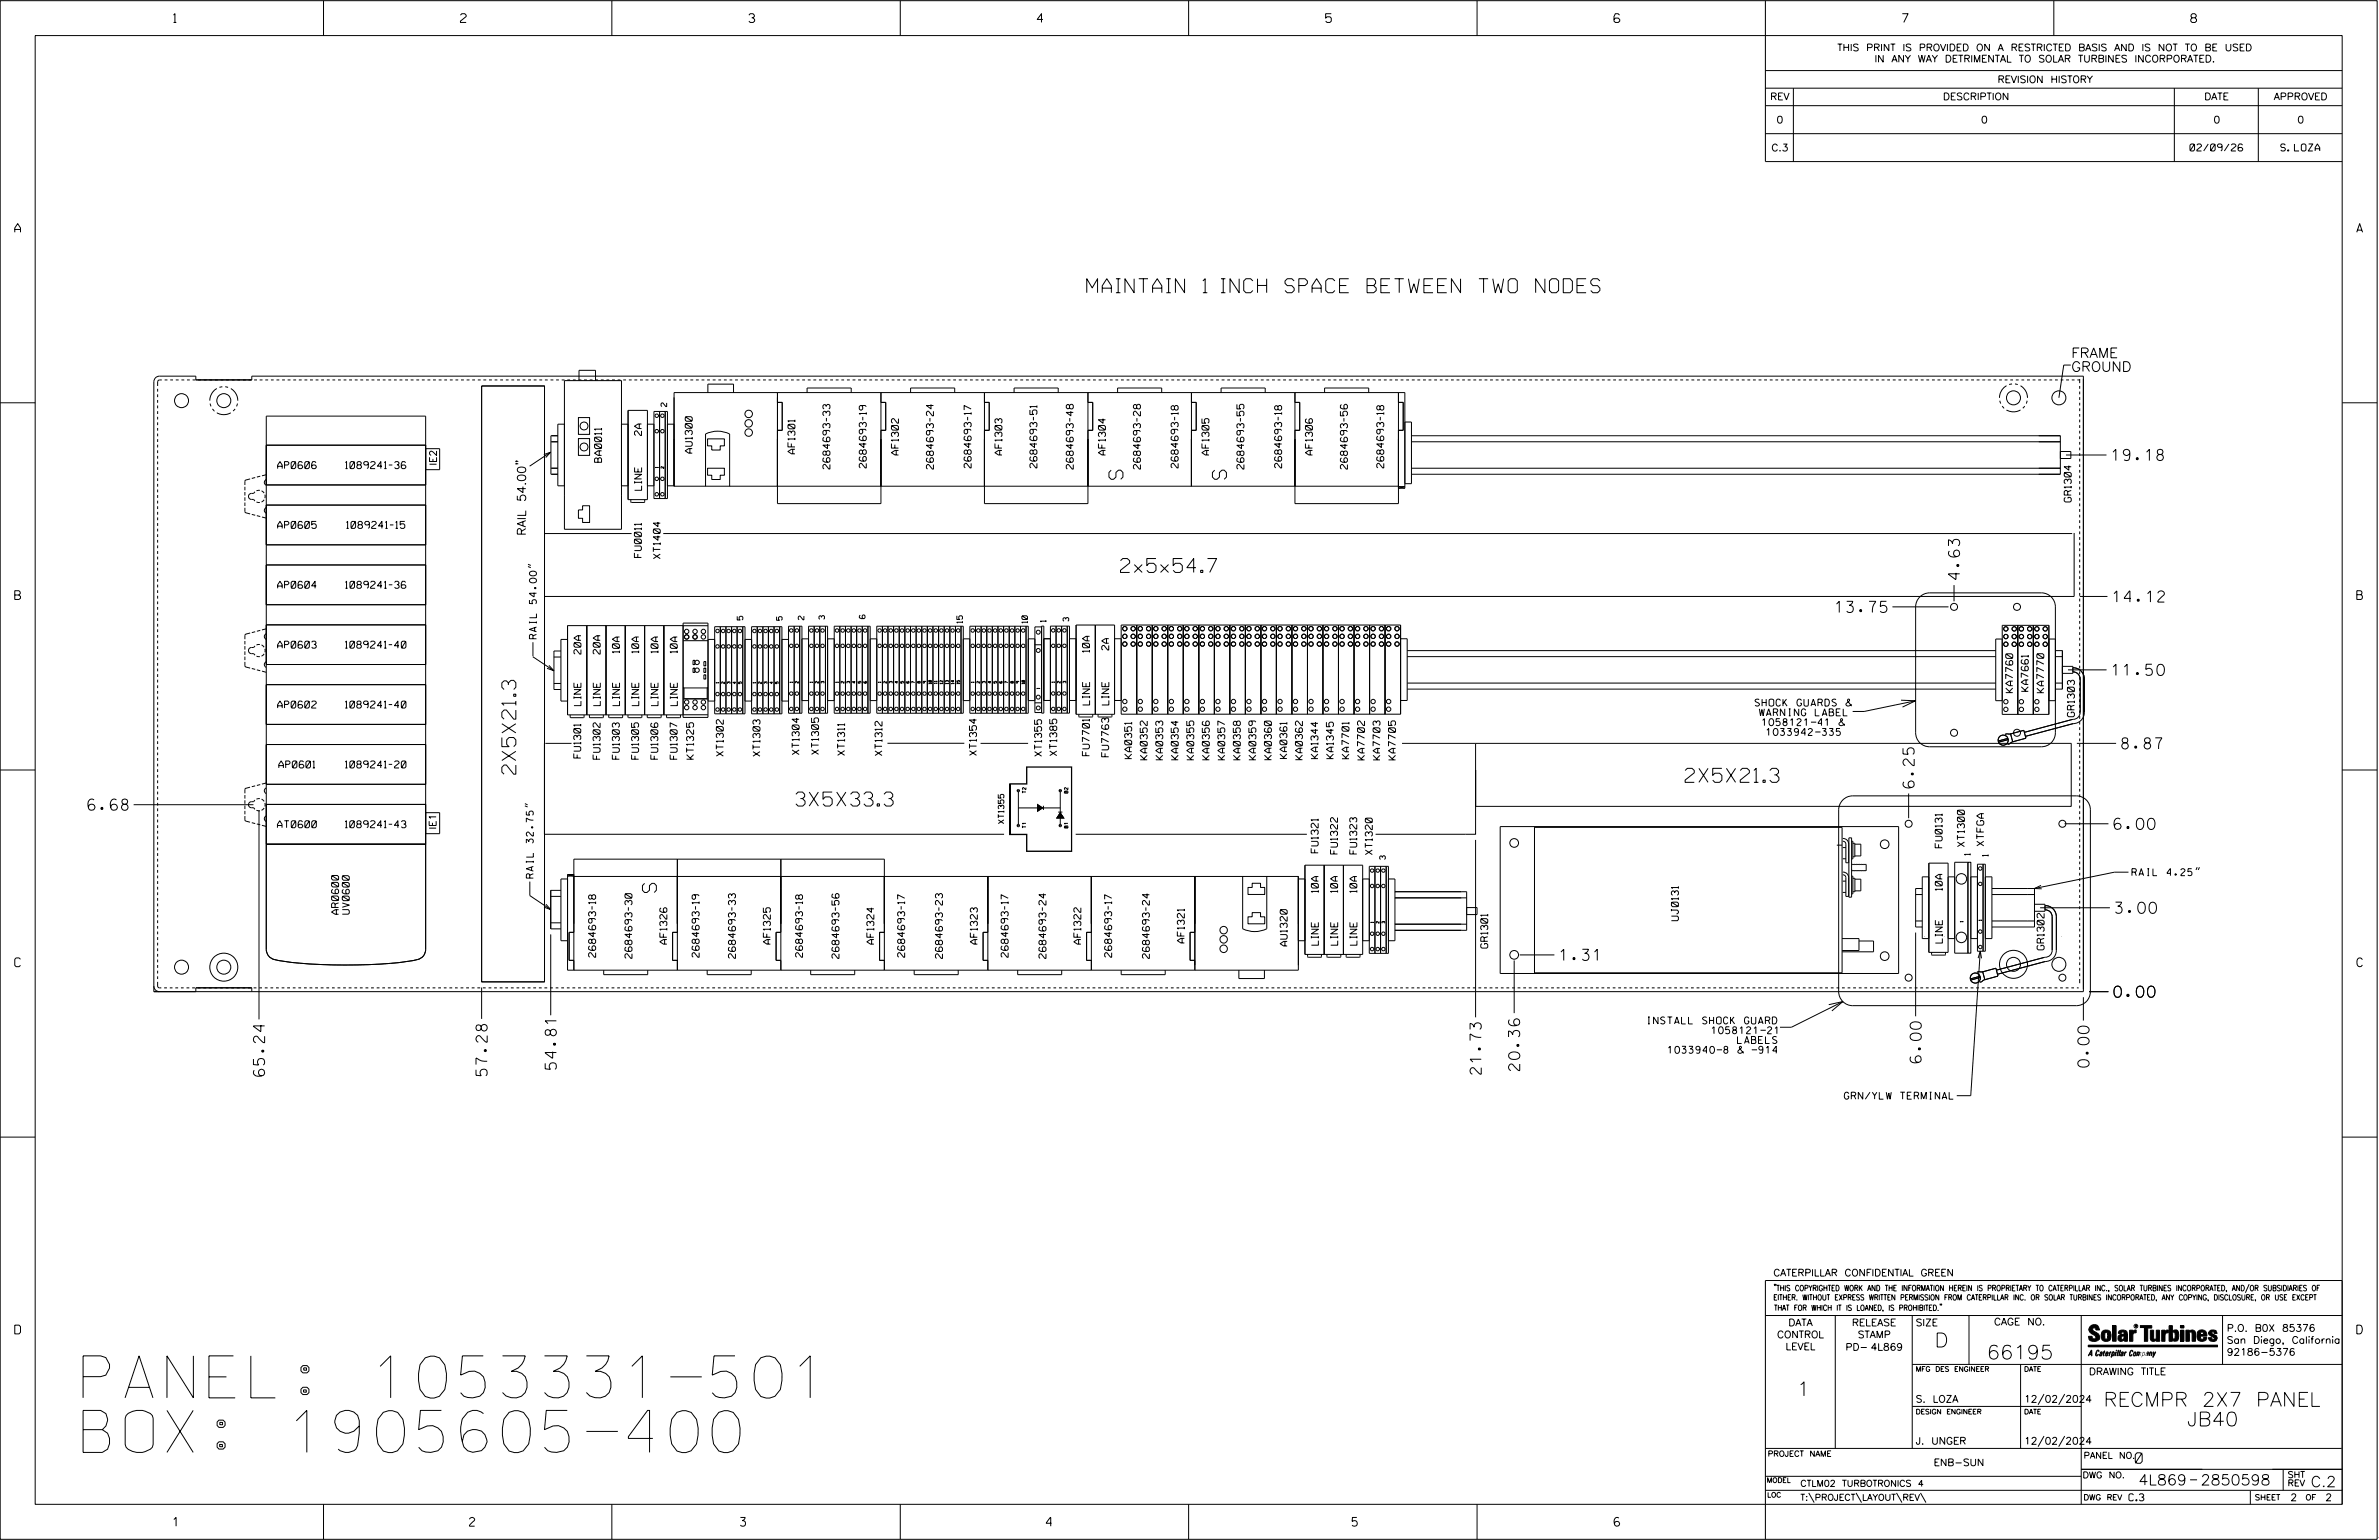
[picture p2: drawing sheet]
<svg xmlns="http://www.w3.org/2000/svg" width="864mm" height="559mm" viewBox="0 0 864 559" stroke-linecap="round" stroke-linejoin="round" font-family="sans-serif">
<defs><g id="words">
<g font-size="15.2">
<text x="30.2" y="507.2">PANEL: 1053331-501</text>
<text x="30.2" y="527">BOX: 1905605-400</text>
</g>
<g font-size="5.1">
<text x="394.5" y="106.2">MAINTAIN 1 INCH SPACE BETWEEN TWO NODES</text>
<text x="407.6" y="173.9" transform="rotate(-90 407.6 173.9)">S</text>
<text x="445.2" y="173.9" transform="rotate(-90 445.2 173.9)">S</text>
<text x="406.8" y="207.7">2x5x54.7</text>
<text x="187.3" y="280.9" transform="rotate(-90 187.3 280.9)">2X5X21.3</text>
<text x="611.7" y="283.9">2X5X21.3</text>
<text x="288.9" y="292.5">3X5X33.3</text>
<text x="233.2" y="320.5" transform="rotate(90 233.2 320.5)">S</text>
<text x="702.3" y="488.8">D</text>
<text x="721.2" y="493.2">66195</text>
<text x="652.2" y="506.5">1</text>
<text x="763.6" y="510.3">RECMPR 2X7 PANEL</text>
<text x="793.9" y="517.4">JB40</text>
</g>
<g font-size="4.1">
<text x="766.7" y="167.1">19.18</text>
<text x="711.4" y="210.3" transform="rotate(-90 711.4 210.3)">4.63</text>
<text x="767.1" y="218.5">14.12</text>
<text x="666.3" y="222.2">13.75</text>
<text x="766.8" y="245.1">11.50</text>
<text x="770.2" y="271.8">8.87</text>
<text x="694.9" y="285.9" transform="rotate(-90 694.9 285.9)">6.25</text>
<text x="31.9" y="294">6.68</text>
<text x="767.4" y="301">6.00</text>
<text x="767.9" y="331.4">3.00</text>
<text x="566.3" y="348.5">1.31</text>
<text x="767.4" y="361.9">0.00</text>
<text x="202" y="388" transform="rotate(-90 202 388)">54.81</text>
<text x="537.7" y="389.8" transform="rotate(-90 537.7 389.8)">21.73</text>
<text x="551.7" y="388.5" transform="rotate(-90 551.7 388.5)">20.36</text>
<text x="697.4" y="385.7" transform="rotate(-90 697.4 385.7)">6.00</text>
<text x="758.3" y="387.2" transform="rotate(-90 758.3 387.2)">0.00</text>
<text x="96.1" y="390.5" transform="rotate(-90 96.1 390.5)">65.24</text>
<text x="176.9" y="390.3" transform="rotate(-90 176.9 390.3)">57.28</text>
</g>
<g font-size="3.8">
<text x="775.1" y="531">0</text>
<text x="776.3" y="538.9">4L869</text>
<text x="798.8" y="538.9">2850598</text>
<text x="838.8" y="539.5">C.2</text>
</g>
<g font-size="3.6">
<text x="751.9" y="129.8">FRAME</text>
<text x="751.9" y="134.8">GROUND</text>
</g>
<g font-size="3.2">
<text x="63" y="8.2">1</text>
<text x="167.2" y="8.2">2</text>
<text x="271.8" y="8.2">3</text>
<text x="376.5" y="8.2">4</text>
<text x="481.2" y="8.2">5</text>
<text x="690.6" y="8.2">7</text>
<text x="795.3" y="8.2">8</text>
<text x="5.4" y="84.3">A</text>
<text x="855.5" y="84.3">A</text>
<text x="5.4" y="217.5">B</text>
<text x="855.6" y="217.5">B</text>
<text x="5.4" y="350.8">C</text>
<text x="855.6" y="350.8">C</text>
<text x="5.4" y="484">D</text>
<text x="855.6" y="484">D</text>
<text x="62.8" y="553.8">1</text>
<text x="170.4" y="553.8">2</text>
<text x="268.8" y="553.8">3</text>
<text x="379.8" y="553.8">4</text>
<text x="490.8" y="553.8">5</text>
<text x="585.9" y="553.8">6</text>
</g>
<text font-size="3" x="190.8" y="194.4" transform="rotate(-90 190.8 194.4)">RAIL 54.00&quot;</text>
<g font-size="2.5">
<text x="666.9" y="18.5">THIS PRINT IS PROVIDED ON A RESTRICTED BASIS AND IS NOT TO BE USED</text>
<text x="680.5" y="22.6">IN ANY WAY DETRIMENTAL TO SOLAR TURBINES INCORPORATED.</text>
<text x="725.1" y="30">REVISION HISTORY</text>
<text x="642.6" y="36.3">REV</text>
<text x="705.3" y="36.3">DESCRIPTION</text>
<text x="800.2" y="36.3">DATE</text>
<text x="825.4" y="36.3">APPROVED</text>
<text x="644.9" y="44.7">0</text>
<text x="719.1" y="44.7">0</text>
<text x="803.5" y="44.7">0</text>
<text x="834" y="44.7">0</text>
<text x="643" y="54.8">C.3</text>
<text x="795" y="54.8">02/09/26</text>
<text x="827.9" y="54.8">S. LOZA</text>
<text x="232.9" y="158" transform="rotate(-90 232.9 158)">2A</text>
<text x="218.4" y="167.8" transform="rotate(-90 218.4 167.8)">BA0011</text>
<text x="251.3" y="164.4" transform="rotate(-90 251.3 164.4)">AU1300</text>
<text x="288.6" y="164.7" transform="rotate(-90 288.6 164.7)">AF1301</text>
<text x="326.2" y="165.1" transform="rotate(-90 326.2 165.1)">AF1302</text>
<text x="363.7" y="165.1" transform="rotate(-90 363.7 165.1)">AF1303</text>
<text x="401.3" y="165.1" transform="rotate(-90 401.3 165.1)">AF1304</text>
<text x="438.9" y="165.1" transform="rotate(-90 438.9 165.1)">AF1305</text>
<text x="476.4" y="165.1" transform="rotate(-90 476.4 165.1)">AF1306</text>
<text x="100.8" y="170">AP0606</text>
<text x="125.4" y="170">1089241-36</text>
<text x="158.5" y="168.9" transform="rotate(-90 158.5 168.9)">IE2</text>
<text x="301.3" y="170.2" transform="rotate(-90 301.3 170.2)">2684693-33</text>
<text x="314.5" y="169.8" transform="rotate(-90 314.5 169.8)">2684693-19</text>
<text x="338.8" y="170.2" transform="rotate(-90 338.8 170.2)">2684693-24</text>
<text x="352.5" y="169.8" transform="rotate(-90 352.5 169.8)">2684693-17</text>
<text x="376.4" y="169.8" transform="rotate(-90 376.4 169.8)">2684693-51</text>
<text x="389.6" y="170.2" transform="rotate(-90 389.6 170.2)">2684693-48</text>
<text x="414" y="170.2" transform="rotate(-90 414 170.2)">2684693-28</text>
<text x="427.7" y="169.8" transform="rotate(-90 427.7 169.8)">2684693-18</text>
<text x="451.6" y="170.2" transform="rotate(-90 451.6 170.2)">2684693-55</text>
<text x="465.3" y="169.8" transform="rotate(-90 465.3 169.8)">2684693-18</text>
<text x="489.1" y="170.2" transform="rotate(-90 489.1 170.2)">2684693-56</text>
<text x="502.3" y="169.8" transform="rotate(-90 502.3 169.8)">2684693-18</text>
<text x="232.9" y="177.9" transform="rotate(-90 232.9 177.9)">LINE</text>
<text x="751.9" y="182.1" transform="rotate(-90 751.9 182.1)">GR1304</text>
<text x="100.8" y="191.7">AP0605</text>
<text x="125.8" y="191.7">1089241-15</text>
<text x="232.8" y="202.3" transform="rotate(-90 232.8 202.3)">FU0011</text>
<text x="239.7" y="202.7" transform="rotate(-90 239.7 202.7)">XT1404</text>
<text x="100.8" y="213.5">AP0604</text>
<text x="125.4" y="213.5">1089241-36</text>
<text x="194.7" y="231.8" transform="rotate(-90 194.7 231.8)">RAIL 54.00&quot;</text>
<text x="100.8" y="235.2">AP0603</text>
<text x="125.4" y="235.2">1089241-40</text>
<text x="210.9" y="237.4" transform="rotate(-90 210.9 237.4)">20A</text>
<text x="217.9" y="237.4" transform="rotate(-90 217.9 237.4)">20A</text>
<text x="224.9" y="236.9" transform="rotate(-90 224.9 236.9)">10A</text>
<text x="231.9" y="236.9" transform="rotate(-90 231.9 236.9)">10A</text>
<text x="238.9" y="236.9" transform="rotate(-90 238.9 236.9)">10A</text>
<text x="245.9" y="236.9" transform="rotate(-90 245.9 236.9)">10A</text>
<text x="395.5" y="236.7" transform="rotate(-90 395.5 236.7)">10A</text>
<text x="402.5" y="235.9" transform="rotate(-90 402.5 235.9)">2A</text>
<text x="730.7" y="251.3" transform="rotate(-90 730.7 251.3)">KA7760</text>
<text x="736.3" y="250.9" transform="rotate(-90 736.3 250.9)">KA7661</text>
<text x="741.9" y="251.4" transform="rotate(-90 741.9 251.4)">KA7770</text>
<text x="100.8" y="256.9">AP0602</text>
<text x="125.4" y="256.9">1089241-40</text>
<text x="210.9" y="256" transform="rotate(-90 210.9 256)">LINE</text>
<text x="217.9" y="256" transform="rotate(-90 217.9 256)">LINE</text>
<text x="224.9" y="256" transform="rotate(-90 224.9 256)">LINE</text>
<text x="231.9" y="256" transform="rotate(-90 231.9 256)">LINE</text>
<text x="238.9" y="256" transform="rotate(-90 238.9 256)">LINE</text>
<text x="245.9" y="256" transform="rotate(-90 245.9 256)">LINE</text>
<text x="395.5" y="255.8" transform="rotate(-90 395.5 255.8)">LINE</text>
<text x="402.5" y="255.8" transform="rotate(-90 402.5 255.8)">LINE</text>
<text x="637.1" y="256.2">SHOCK GUARDS &amp;</text>
<text x="638.7" y="259.8">WARNING LABEL</text>
<text x="639.6" y="263.3">1058121-41 &amp;</text>
<text x="753" y="260.1" transform="rotate(-90 753 260.1)">GR1303</text>
<text x="641.2" y="266.9">1033942-335</text>
<text x="210.8" y="275.1" transform="rotate(-90 210.8 275.1)">FU1301</text>
<text x="217.8" y="275.5" transform="rotate(-90 217.8 275.5)">FU1302</text>
<text x="224.8" y="275.5" transform="rotate(-90 224.8 275.5)">FU1303</text>
<text x="231.8" y="275.5" transform="rotate(-90 231.8 275.5)">FU1305</text>
<text x="238.8" y="275.5" transform="rotate(-90 238.8 275.5)">FU1306</text>
<text x="245.8" y="275.5" transform="rotate(-90 245.8 275.5)">FU1307</text>
<text x="251.8" y="275.5" transform="rotate(-90 251.8 275.5)">KT1325</text>
<text x="262.6" y="274.4" transform="rotate(-90 262.6 274.4)">XT1302</text>
<text x="275.9" y="274.4" transform="rotate(-90 275.9 274.4)">XT1303</text>
<text x="290.1" y="273.8" transform="rotate(-90 290.1 273.8)">XT1304</text>
<text x="297.1" y="273.7" transform="rotate(-90 297.1 273.7)">XT1305</text>
<text x="306.6" y="274.1" transform="rotate(-90 306.6 274.1)">XT1311</text>
<text x="320.2" y="274.1" transform="rotate(-90 320.2 274.1)">XT1312</text>
<text x="354.5" y="274.1" transform="rotate(-90 354.5 274.1)">XT1354</text>
<text x="378.1" y="274.4" transform="rotate(-90 378.1 274.4)">XT1355</text>
<text x="383.6" y="274.2" transform="rotate(-90 383.6 274.2)">XT1385</text>
<text x="395.4" y="274.2" transform="rotate(-90 395.4 274.2)">FU7701</text>
<text x="402.4" y="274.6" transform="rotate(-90 402.4 274.6)">FU7763</text>
<text x="410.8" y="275.3" transform="rotate(-90 410.8 275.3)">KA0351</text>
<text x="416.5" y="275.7" transform="rotate(-90 416.5 275.7)">KA0352</text>
<text x="422.1" y="275.7" transform="rotate(-90 422.1 275.7)">KA0353</text>
<text x="427.7" y="275.7" transform="rotate(-90 427.7 275.7)">KA0354</text>
<text x="433.4" y="275.7" transform="rotate(-90 433.4 275.7)">KA0355</text>
<text x="439" y="275.7" transform="rotate(-90 439 275.7)">KA0356</text>
<text x="444.6" y="275.7" transform="rotate(-90 444.6 275.7)">KA0357</text>
<text x="450.3" y="275.7" transform="rotate(-90 450.3 275.7)">KA0358</text>
<text x="455.9" y="275.7" transform="rotate(-90 455.9 275.7)">KA0359</text>
<text x="461.5" y="275.7" transform="rotate(-90 461.5 275.7)">KA0360</text>
<text x="467.2" y="275.2" transform="rotate(-90 467.2 275.2)">KA0361</text>
<text x="472.8" y="275.7" transform="rotate(-90 472.8 275.7)">KA0362</text>
<text x="478.4" y="275.3" transform="rotate(-90 478.4 275.3)">KA1344</text>
<text x="484.1" y="275.3" transform="rotate(-90 484.1 275.3)">KA1345</text>
<text x="489.7" y="275.3" transform="rotate(-90 489.7 275.3)">KA7701</text>
<text x="495.3" y="275.7" transform="rotate(-90 495.3 275.7)">KA7702</text>
<text x="501" y="275.7" transform="rotate(-90 501 275.7)">KA7703</text>
<text x="506.6" y="275.7" transform="rotate(-90 506.6 275.7)">KA7705</text>
<text x="101.2" y="278.6">AP0601</text>
<text x="125.4" y="278.6">1089241-20</text>
<text x="100.7" y="300.4">AT0600</text>
<text x="125.3" y="300.4">1089241-43</text>
<text x="158.3" y="301" transform="rotate(-90 158.3 301)">IE1</text>
<text x="478.5" y="309.4" transform="rotate(-90 478.5 309.4)">FU1321</text>
<text x="485.5" y="309.9" transform="rotate(-90 485.5 309.9)">FU1322</text>
<text x="492.5" y="309.9" transform="rotate(-90 492.5 309.9)">FU1323</text>
<text x="498.2" y="310.1" transform="rotate(-90 498.2 310.1)">XT1320</text>
<text x="705" y="307.6" transform="rotate(-90 705 307.6)">FU0131</text>
<text x="713.1" y="307.2" transform="rotate(-90 713.1 307.2)">XT1300</text>
<text x="720.1" y="306.9" transform="rotate(-90 720.1 306.9)">XTFGA</text>
<text x="773.9" y="317.7">RAIL 4.25&quot;</text>
<text x="193.6" y="318.6" transform="rotate(-90 193.6 318.6)">RAIL 32.75&quot;</text>
<text x="478.6" y="323.9" transform="rotate(-90 478.6 323.9)">10A</text>
<text x="485.6" y="323.9" transform="rotate(-90 485.6 323.9)">10A</text>
<text x="492.6" y="323.9" transform="rotate(-90 492.6 323.9)">10A</text>
<text x="705.1" y="323.1" transform="rotate(-90 705.1 323.1)">10A</text>
<text x="122.9" y="331.8" transform="rotate(-90 122.9 331.8)">AR0600</text>
<text x="126.8" y="331.7" transform="rotate(-90 126.8 331.7)">UV0600</text>
<text x="609.3" y="334.1" transform="rotate(-90 609.3 334.1)">UJ0131</text>
<text x="216.2" y="347.3" transform="rotate(-90 216.2 347.3)">2684693-18</text>
<text x="229.4" y="347.7" transform="rotate(-90 229.4 347.7)">2684693-30</text>
<text x="242.1" y="342.6" transform="rotate(-90 242.1 342.6)">AF1326</text>
<text x="253.8" y="347.3" transform="rotate(-90 253.8 347.3)">2684693-19</text>
<text x="267" y="347.7" transform="rotate(-90 267 347.7)">2684693-33</text>
<text x="279.7" y="342.6" transform="rotate(-90 279.7 342.6)">AF1325</text>
<text x="291.3" y="347.3" transform="rotate(-90 291.3 347.3)">2684693-18</text>
<text x="304.5" y="347.8" transform="rotate(-90 304.5 347.8)">2684693-56</text>
<text x="317.2" y="342.6" transform="rotate(-90 317.2 342.6)">AF1324</text>
<text x="328.4" y="347.3" transform="rotate(-90 328.4 347.3)">2684693-17</text>
<text x="342.1" y="347.8" transform="rotate(-90 342.1 347.8)">2684693-23</text>
<text x="354.8" y="342.6" transform="rotate(-90 354.8 342.6)">AF1323</text>
<text x="366" y="347.3" transform="rotate(-90 366 347.3)">2684693-17</text>
<text x="379.7" y="347.8" transform="rotate(-90 379.7 347.8)">2684693-24</text>
<text x="392.4" y="342.6" transform="rotate(-90 392.4 342.6)">AF1322</text>
<text x="403.5" y="347.3" transform="rotate(-90 403.5 347.3)">2684693-17</text>
<text x="417.2" y="347.8" transform="rotate(-90 417.2 347.8)">2684693-24</text>
<text x="429.9" y="342.1" transform="rotate(-90 429.9 342.1)">AF1321</text>
<text x="467.2" y="343.3" transform="rotate(-90 467.2 343.3)">AU1320</text>
<text x="478.6" y="343" transform="rotate(-90 478.6 343)">LINE</text>
<text x="485.6" y="343" transform="rotate(-90 485.6 343)">LINE</text>
<text x="492.6" y="343" transform="rotate(-90 492.6 343)">LINE</text>
<text x="540.1" y="344" transform="rotate(-90 540.1 344)">GR1301</text>
<text x="705.1" y="342.2" transform="rotate(-90 705.1 342.2)">LINE</text>
<text x="742" y="344.7" transform="rotate(-90 742 344.7)">GR1302</text>
<text x="597.7" y="371.5">INSTALL SHOCK GUARD</text>
<text x="621.3" y="375.1">1058121-21</text>
<text x="605.5" y="382.2">1033940-8 &amp; -914</text>
<text x="630.7" y="378.7">LABELS</text>
<text x="669.5" y="398.9">GRN/YLW TERMINAL</text>
<text x="643.8" y="463">CATERPILLAR CONFIDENTIAL GREEN</text>
<text x="645.1" y="485.5">CONTROL</text>
<text x="649.2" y="481.1">DATA</text>
<text x="672.3" y="481.1">RELEASE</text>
<text x="674.4" y="485.5">STAMP</text>
<text x="695.4" y="481.1">SIZE</text>
<text x="723.8" y="480.8">CAGE NO.</text>
<text x="808.4" y="483.1">P.O. B0X 85376</text>
<text x="648.2" y="489.8">LEVEL</text>
<text x="669.9" y="490">PD- 4L869</text>
<text x="808.4" y="487.5">San Diego, California</text>
<text x="808.4" y="491.8">92186-5376</text>
<text x="758.3" y="498.9">DRAWING TITLE</text>
<text x="695.4" y="508.9">S. LOZA</text>
<text x="734.8" y="508.9">12/02/2024</text>
<text x="695.4" y="524.1">J. UNGER</text>
<text x="734.8" y="524.1">12/02/2024</text>
<text x="701.9" y="531.9">ENB-SUN</text>
<text x="772.8" y="544.6">C.3</text>
<text x="831.4" y="544.6">2</text>
<text x="844.1" y="544.6">2</text>
</g>
<g font-size="2.3">
<text x="756.4" y="529.2">PANEL NO.</text>
<text x="653.5" y="539.4">CTLM02 TURBOTRONICS 4</text>
<text x="756" y="536.3">DWG NO.</text>
<text x="830.4" y="539.3">REV</text>
<text x="830.4" y="536.2">SHT</text>
<text x="653.5" y="544.5">T:\PROJECT\LAYOUT\REV\</text>
</g>
<g font-size="2">
<text x="242" y="147.5" transform="rotate(-90 242 147.5)">2</text>
<text x="269.7" y="225" transform="rotate(-90 269.7 225)">5</text>
<text x="283.9" y="225.1" transform="rotate(-90 283.9 225.1)">5</text>
<text x="291.8" y="224.9" transform="rotate(-90 291.8 224.9)">2</text>
<text x="299.3" y="224.7" transform="rotate(-90 299.3 224.7)">3</text>
<text x="349.4" y="226.1" transform="rotate(-90 349.4 226.1)">15</text>
<text x="373" y="226.1" transform="rotate(-90 373 226.1)">10</text>
<text x="379.7" y="225.7" transform="rotate(-90 379.7 225.7)">1</text>
<text x="387.9" y="225.4" transform="rotate(-90 387.9 225.4)">3</text>
<text x="364.4" y="298.8" transform="rotate(-90 364.4 298.8)">XT1355</text>
<text x="502.9" y="311.8" transform="rotate(-90 502.9 311.8)">3</text>
<text x="715.2" y="310.4" transform="rotate(-90 715.2 310.4)">1</text>
<text x="721.7" y="310.7" transform="rotate(-90 721.7 310.7)">1</text>
<text x="643.8" y="468.4">&quot;THIS COPYRIGHTED WORK AND THE INFORMATION HEREIN IS PROPRIETARY TO CATERPILLAR INC., SOLAR TURBINES INCORPORATED, AND/OR SUBSIDIARIES OF</text>
<text x="643.8" y="471.8">EITHER. WITHOUT EXPRESS WRITTEN PERMISSION FROM CATERPILLAR INC. OR SOLAR TURBINES INCORPORATED, ANY COPYING, DISCLOSURE, OR USE EXCEPT</text>
<text x="644" y="475.6">THAT FOR WHICH IT IS LOANED, IS PROHIBITED.&quot;</text>
<text x="641.7" y="528.5">PROJECT NAME</text>
<text x="756.3" y="544.3">DWG REV</text>
<text x="818.5" y="544.3">SHEET</text>
<text x="836.9" y="544.3">OF</text>
</g>
<g font-size="1.8">
<text x="695.4" y="497.6">MFG DES ENGINEER</text>
<text x="734.8" y="497.6">DATE</text>
<text x="695.4" y="513.1">DESIGN ENGINEER</text>
<text x="734.8" y="513.1">DATE</text>
<text x="641.3" y="538">MODEL</text>
<text x="641.5" y="543.3">LOC</text>
</g>
<g font-size="1.3">
<text x="372.4" y="287.8" transform="rotate(-90 372.4 287.8)">T2</text>
<text x="387.7" y="287.8" transform="rotate(-90 387.7 287.8)">B2</text>
<text x="372.4" y="300.5" transform="rotate(-90 372.4 300.5)">T1</text>
<text x="387.7" y="300.5" transform="rotate(-90 387.7 300.5)">B1</text>
</g>
<g font-size="1">
<text x="238.9" y="169.8" transform="rotate(-90 238.9 169.8)">1</text>
<text x="241" y="170" transform="rotate(-90 241 170)">2</text>
<text x="261" y="247.9" transform="rotate(-90 261 247.9)">1</text>
<text x="263" y="248.1" transform="rotate(-90 263 248.1)">2</text>
<text x="265" y="248.1" transform="rotate(-90 265 248.1)">3</text>
<text x="267.1" y="248.1" transform="rotate(-90 267.1 248.1)">4</text>
<text x="269.1" y="248.1" transform="rotate(-90 269.1 248.1)">5</text>
<text x="274.4" y="247.9" transform="rotate(-90 274.4 247.9)">1</text>
<text x="276.4" y="248.1" transform="rotate(-90 276.4 248.1)">2</text>
<text x="278.4" y="248.1" transform="rotate(-90 278.4 248.1)">3</text>
<text x="280.5" y="248.1" transform="rotate(-90 280.5 248.1)">4</text>
<text x="282.5" y="248.1" transform="rotate(-90 282.5 248.1)">5</text>
<text x="287.8" y="247.7" transform="rotate(-90 287.8 247.7)">1</text>
<text x="289.8" y="247.9" transform="rotate(-90 289.8 247.9)">2</text>
<text x="295" y="247.7" transform="rotate(-90 295 247.7)">1</text>
<text x="297.1" y="247.9" transform="rotate(-90 297.1 247.9)">2</text>
<text x="299.1" y="247.9" transform="rotate(-90 299.1 247.9)">3</text>
<text x="304.4" y="247.7" transform="rotate(-90 304.4 247.7)">1</text>
<text x="306.4" y="247.9" transform="rotate(-90 306.4 247.9)">2</text>
<text x="308.4" y="247.9" transform="rotate(-90 308.4 247.9)">3</text>
<text x="310.5" y="247.9" transform="rotate(-90 310.5 247.9)">4</text>
<text x="312.5" y="247.9" transform="rotate(-90 312.5 247.9)">5</text>
<text x="314.6" y="247.9" transform="rotate(-90 314.6 247.9)">6</text>
<text x="319.8" y="247.7" transform="rotate(-90 319.8 247.7)">1</text>
<text x="321.8" y="247.9" transform="rotate(-90 321.8 247.9)">2</text>
<text x="323.9" y="247.9" transform="rotate(-90 323.9 247.9)">3</text>
<text x="325.9" y="247.9" transform="rotate(-90 325.9 247.9)">4</text>
<text x="328" y="247.9" transform="rotate(-90 328 247.9)">5</text>
<text x="332" y="247.9" transform="rotate(-90 332 247.9)">7</text>
<text x="334.1" y="247.9" transform="rotate(-90 334.1 247.9)">8</text>
<text x="336.1" y="247.9" transform="rotate(-90 336.1 247.9)">9</text>
<text x="338.2" y="248.2" transform="rotate(-90 338.2 248.2)">10</text>
<text x="340.2" y="248" transform="rotate(-90 340.2 248)">11</text>
<text x="342.2" y="248.2" transform="rotate(-90 342.2 248.2)">12</text>
<text x="344.3" y="248.2" transform="rotate(-90 344.3 248.2)">13</text>
<text x="346.3" y="248.2" transform="rotate(-90 346.3 248.2)">14</text>
<text x="348.4" y="248.2" transform="rotate(-90 348.4 248.2)">15</text>
<text x="353.6" y="247.7" transform="rotate(-90 353.6 247.7)">1</text>
<text x="355.6" y="247.9" transform="rotate(-90 355.6 247.9)">2</text>
<text x="357.7" y="247.9" transform="rotate(-90 357.7 247.9)">3</text>
<text x="359.7" y="247.9" transform="rotate(-90 359.7 247.9)">4</text>
<text x="361.8" y="247.9" transform="rotate(-90 361.8 247.9)">5</text>
<text x="363.8" y="247.9" transform="rotate(-90 363.8 247.9)">6</text>
<text x="367.9" y="247.9" transform="rotate(-90 367.9 247.9)">8</text>
<text x="369.9" y="247.9" transform="rotate(-90 369.9 247.9)">9</text>
<text x="372" y="248.2" transform="rotate(-90 372 248.2)">10</text>
<text x="377.4" y="250" transform="rotate(-90 377.4 250)">1</text>
<text x="382.8" y="247.7" transform="rotate(-90 382.8 247.7)">1</text>
<text x="384.9" y="247.9" transform="rotate(-90 384.9 247.9)">2</text>
<text x="386.9" y="247.9" transform="rotate(-90 386.9 247.9)">3</text>
<text x="498.6" y="334.8" transform="rotate(-90 498.6 334.8)">1</text>
<text x="500.6" y="335" transform="rotate(-90 500.6 335)">2</text>
<text x="502.7" y="335" transform="rotate(-90 502.7 335)">3</text>
<text x="712.6" y="334.6" transform="rotate(-90 712.6 334.6)">1</text>
<text x="719.4" y="334.1" transform="rotate(-90 719.4 334.1)">1</text>
</g>
<text font-size=".9" x="775.1" y="481.7">R</text>
</g></defs>
<g fill="none" stroke="#000" stroke-width=".36">
<path d="M.1 .2h862.8v558.4h-862.8zM12.8 12.9h837.4v533h-837.4zM117.4 .2v12.7M222.1 .2v12.7M326.8 .2v12.7M431.5 .2v12.7M536.2 .2v12.7M587.9 5.5l-.5-.5h-1l-.5 1v1.7l.5 .4h1l.6-.4v-.6l-.6-.5h-1l-.5 .5M640.9 .2v58.4h209.3M745.6 .2v12.7M640.9 25.6h209.3M640.9 32h209.3"/>
<path d="M640.9 38.3h209.3M651 32v26.6M789.3 32v26.6M819.8 32v26.6M640.9 48.5h209.3M56.4 137.1l1.5-.6h13.2v1.3l20.3 .1v-1.4h664.9v223.3h-700.5v-221.3zM58.7 137.9l-1.3 .2-.2 2M59.8 137.9h1M61.8 137.9h1M63.8 137.9h1M65.9 137.9h1M67.9 137.9h1"/>
<path d="M69.9 137.9h1M92.3 137.9h1M94.3 137.9h1M96.3 137.9h1M98.4 137.9h.9M100.4 137.9h1M102.4 137.9h1M104.4 137.9h1M106.5 137.9h1M108.5 137.9h1M110.5 137.9h1M112.5 137.9h1.1"/>
<path d="M114.6 137.9h1M116.6 137.9h1M118.6 137.9h1.1M120.7 137.9h1M122.7 137.9h1M124.7 137.9h1M126.8 137.9h1M128.8 137.9h1M130.8 137.9h1M132.9 137.9h1M134.9 137.9h1M136.9 137.9h1"/>
<path d="M139 137.9h.9M141 137.9h1M143 137.9h1M145 137.9h1M147.1 137.9h1M149.1 137.9h1M151.1 137.9h1.1M153.1 137.9h1.1M155.2 137.9h1M157.2 137.9h1M159.2 137.9h1.1M161.3 137.9h1"/>
<path d="M163.3 137.9h1M165.3 137.9h1M167.4 137.9h1M169.4 137.9h1M171.4 137.9h1M173.5 137.9h1M175.5 137.9h1M177.5 137.9h1M179.6 137.9h1M181.6 137.9h1M183.6 137.9h1M185.6 137.9h1.1"/>
<path d="M187.7 137.9h1M189.7 137.9h1M191.7 137.9h1.1M193.7 137.9h1.1M195.8 137.9h1M197.8 137.9h1M199.8 137.9h1.1M201.9 137.9h1M203.9 137.9h1M206 137.9h.9M208 137.9h1M210 137.9h1"/>
<path d="M210.2 138.1v-3.7h6v3.7M212 137.9h1M214.1 137.9h1M216.1 137.9h1M218.1 137.9h1M220.2 137.9h1M222.2 137.9h1M224.2 137.9h1M226.2 137.9h1.1M228.3 137.9h1M230.3 137.9h1M232.3 137.9h1.1"/>
<path d="M234.4 137.9h1M236.4 137.9h1M238.4 137.9h1M240.5 137.9h1M242.5 137.9h1M244.5 137.9h1M246.6 137.9h.9M248.6 137.9h1M250.6 137.9h1M252.6 137.9h1M254.7 137.9h1M256.7 137.9h1"/>
<path d="M258.7 137.9h1.1M260.8 137.9h1M262.8 137.9h1M264.8 137.9h1M266.8 137.9h1.1M268.9 137.9h1M270.9 137.9h1M272.9 137.9h1.1M275 137.9h1M277 137.9h1M279 137.9h1M281.1 137.9h1"/>
<path d="M283.1 137.9h1M285.1 137.9h1M287.2 137.9h.9M289.2 137.9h1M291.2 137.9h1M293.2 137.9h1.1M295.3 137.9h1M297.3 137.9h1M299.3 137.9h1.1M301.4 137.9h1M303.4 137.9h1M305.4 137.9h1"/>
<path d="M307.4 137.9h1.1M309.5 137.9h1M311.5 137.9h1M313.5 137.9h1.1M315.6 137.9h1M317.6 137.9h1M319.7 137.9h.9M321.7 137.9h1M323.7 137.9h1M325.7 137.9h1M327.8 137.9h1M329.8 137.9h1"/>
<path d="M331.8 137.9h1M333.8 137.9h1.1M335.9 137.9h1M337.9 137.9h1M339.9 137.9h1.1M342 137.9h1M344 137.9h1M346 137.9h1M348.1 137.9h1M350.1 137.9h1M352.1 137.9h1M354.2 137.9h1"/>
<path d="M356.2 137.9h1M358.2 137.9h1M360.3 137.9h.9M362.3 137.9h1M364.3 137.9h1M366.3 137.9h1M368.4 137.9h1M370.4 137.9h1M372.4 137.9h1.1M374.4 137.9h1.1M376.5 137.9h1M378.5 137.9h1"/>
<path d="M380.5 137.9h1.1M382.6 137.9h1M384.6 137.9h1M386.6 137.9h1M388.7 137.9h1M390.7 137.9h1M392.7 137.9h1M394.8 137.9h1M396.8 137.9h1M398.8 137.9h1M400.9 137.9h.9M402.9 137.9h1"/>
<path d="M404.9 137.9h1M406.9 137.9h1.1M409 137.9h1M411 137.9h1M413 137.9h1.1M415 137.9h1.1M417.1 137.9h1M419.1 137.9h1M421.1 137.9h1.1M423.2 137.9h1M425.2 137.9h1M427.2 137.9h1"/>
<path d="M429.3 137.9h1M431.3 137.9h1M433.3 137.9h1M435.4 137.9h1M437.4 137.9h1M439.4 137.9h1M441.5 137.9h1M443.5 137.9h1M445.5 137.9h1M447.5 137.9h1.1M449.6 137.9h1M451.6 137.9h1"/>
<path d="M453.6 137.9h1.1M455.6 137.9h1.1M457.7 137.9h1M459.7 137.9h1M461.8 137.9h1M463.8 137.9h1M465.8 137.9h1M467.9 137.9h.9M469.9 137.9h1M471.9 137.9h1M473.9 137.9h1M476 137.9h1"/>
<path d="M478 137.9h1M480 137.9h1M482.1 137.9h1M484.1 137.9h1M486.1 137.9h1M488.1 137.9h1.1M490.2 137.9h1M492.2 137.9h1M494.2 137.9h1.1M496.3 137.9h1M498.3 137.9h1M500.3 137.9h1"/>
<path d="M502.4 137.9h1M504.4 137.9h1M506.4 137.9h1M508.5 137.9h.9M510.5 137.9h1M512.5 137.9h1M514.5 137.9h1M516.6 137.9h1M518.6 137.9h1M520.6 137.9h1.1M522.7 137.9h1M524.7 137.9h1"/>
<path d="M526.7 137.9h1M528.7 137.9h1.1M530.8 137.9h1M532.8 137.9h1M534.8 137.9h1.1M536.9 137.9h1M538.9 137.9h1M540.9 137.9h1M543 137.9h1M545 137.9h1M547 137.9h1M549.1 137.9h1"/>
<path d="M551.1 137.9h1M553.1 137.9h1M555.1 137.9h1.1M557.2 137.9h1M559.2 137.9h1M561.2 137.9h1.1M563.3 137.9h1M565.3 137.9h1M567.3 137.9h1M569.3 137.9h1.1M571.4 137.9h1M573.4 137.9h1"/>
<path d="M575.5 137.9h1M577.5 137.9h1M579.5 137.9h1M581.5 137.9h1M583.6 137.9h1M585.6 137.9h1M587.6 137.9h1M589.7 137.9h1M591.7 137.9h1M593.7 137.9h1M595.7 137.9h1.1M597.8 137.9h1"/>
<path d="M599.8 137.9h1M601.8 137.9h1.1M603.9 137.9h1M605.9 137.9h1M607.9 137.9h1M610 137.9h1M612 137.9h1M614 137.9h1M616.1 137.9h1M618.1 137.9h1M620.1 137.9h1M622.1 137.9h1"/>
<path d="M624.2 137.9h1M626.2 137.9h1M628.2 137.9h1M630.3 137.9h1M632.3 137.9h1M634.3 137.9h1.1M636.3 137.9h1.1M638.4 137.9h1M640.4 137.9h1M642.4 137.9h1.1M644.5 137.9h1M646.5 137.9h1"/>
<path d="M648.5 137.9h1M650.6 137.9h1M652.6 137.9h1M654.6 137.9h1M656.7 137.9h1M658.7 137.9h1M660.7 137.9h1M662.7 137.9h1.1M664.8 137.9h1M666.8 137.9h1M668.8 137.9h1.1M670.9 137.9h1"/>
<path d="M672.9 137.9h1M674.9 137.9h1.1M676.9 137.9h1.1M679 137.9h1M681 137.9h1M683 137.9h1.1M685.1 137.9h1M687.1 137.9h1M689.2 137.9h.9M691.2 137.9h1M693.2 137.9h1M695.2 137.9h1"/>
<path d="M697.3 137.9h1M699.3 137.9h1M701.3 137.9h1M703.3 137.9h1.1M705.4 137.9h1M707.4 137.9h1M709.4 137.9h1.1M711.5 137.9h1M713.5 137.9h1M715.5 137.9h1.1M717.6 137.9h1M719.6 137.9h1"/>
<path d="M721.6 137.9h1M723.7 137.9h1M725.7 137.9h1M727.7 137.9h1M728.4 140l-1.8 1.7-.5 1.2-.3 1.5M729.8 137.9h.9M730.4 139.3l-1.1 .2M731.4 139.3l1.1 .2M731.8 137.9h1M733.5 140l1.1 .9 .8 1 .6 2.5M733.8 137.9h1M735.8 137.9h1"/>
<path d="M737.9 137.9h1M739.9 137.9h1M741.9 137.9h1M743.9 137.9h1.1M746 137.9h1M748 137.9h1M750 137.9h1.1M751.7 132.5h-2.5l-1.8 11.9M752.1 137.9h1M754.1 137.9h.8M754.9 137.5v1.5M.1 146.2h12.7"/>
<path d="M57.2 141.1v1M57.2 143.1v1M57.2 145.1v1.1M57.2 147.1v1.1M57.2 149.2v1M57.2 151.2v1M57.2 153.2v1.1M57.2 155.3v1M57.2 157.3v1M57.2 159.3v1.1M76.3 146.4l.3 1.1M77.1 148.4l.8 .8"/>
<path d="M78.7 149.8l2.2 .7 1.6-.2 1.3-.5M78.7 141l-1.8 1.7-.5 1.2-.2 1.5M80.7 140.3l-1 .2M81.8 140.3l1 .2M83.8 141l1.1 .9 .8 1 .6 2.5M85.3 148.4l-.7 .8M86.2 146.4l-.3 1.1M96.7 151h57.8v193.5a4.1 4.1 0 0 1-4.3 4l-7.2 1-9.1 .5-10.6 .2-9.4-.3a66 66 0 0 1-15.3-2.1 3.8 3.8 0 0 1-1.9-3.3zM174.8 140.1h22.9v216.2h-22.9zM202.5 158.1h-2.5v14h2.5M210 159.1h4v6.1h-4zM210 151.5h4v6.1h-4z"/>
<path d="M228 148.9h7v32.4h-7zM228 153.9h-2.4v38.2h-20.7v-38.2h-2.4v22.4h2.4M235 153.9h2.4M237.4 149.3h4.9v31.6h-4.9zM239.4 149.3v31.6M241.5 149.3v31.6M242.3 153.9h2.4M256.9 159.2h6.1v2.6h-1.6v1.5h-3v-1.5h-1.5zM257 142.5v-3.1h9.3v3.1M282.2 146h1.8v10.1h-1.8M282.2 142.5v40.2h37.6v-40.2M293 142.5v-1.7h16v1.7"/>
<path d="M319.8 146h1.7v10.1h-1.7M330.6 142.5v-1.7h16v1.7M357.4 146h1.7v10.1h-1.7M357.4 142.5v40.2h37.5v-40.2M368.1 142.5v-1.7h16v1.7M394.9 146h1.8v10.1h-1.8M405.7 142.5v-1.7h16v1.7M432.5 146h1.7v10.1h-1.7M432.5 142.5v33.9M443.3 142.5v-1.7h16v1.7M470.1 146h1.7v10.1h-1.7M480.8 142.5v-1.7h16.1v1.7"/>
<path d="M507.6 142.5v40.2h-37.5v-40.2M507.6 146h1.8v10.1h-1.8M510 153.1h2.4v22.4h-2.4M512.4 158.1h235.5v14h-235.5M725.9 145.4l.4 1M726.8 147.4l.7 .7M728.4 148.8l2.2 .6 1.6-.1 1.3-.5M735 147.4l-.7 .7M735.9 145.4l-.4 1M754.9 140.1v1M754.9 142.1v1M754.9 144.1v1"/>
<path d="M754.9 146.2v.9M754.9 148.2v1M754.9 150.2v1M754.9 152.2v1M754.9 154.3v1M754.9 156.3v1M754.9 158.3v1M850.2 146.2h12.7M57.2 161.4v1M57.2 163.4v1M57.2 165.4v1M57.2 167.5v1"/>
<path d="M57.2 169.5v1M57.2 171.5v1M57.2 173.6v1M57.2 175.6v1M57.2 177.6v1M57.2 179.6v1.1M88.9 176.6v1.3M88.9 178.5v1.3M90.8 173.8l-1.7 .5-.2 1.7M92.6 178.5l-.5 .5h-.8a1.09 1.09 0 0 0-1.1 1.1 1.09 1.09 0 0 0 1.1 1.1h.8l.5 .6M92.6 173.3l-1.2 .3M94.3 177.9l-1.2 .2"/>
<path d="M94.5 172.8l-1.3 .3M94.9 178.1l1 .8M96.2 179.5v1.3M96.6 174a1.12 1.12 0 0 0-.6 1 1.12 1.12 0 0 0 .6 1.1M96.6 172.3l-1.5 .3M96.7 161.5h57.8v14.5h-57.8zM96.7 176h57.8M96.7 161.5h57.8M154.5 162.8h5.1v7.6h-5.1M187.4 168.2v.3v-.3l.7 .3M187.4 167.3v.3v-.3l.7 .3M197.4 165l2.5-.9-1.8 1.9"/>
<path d="M199.9 164.1l-7.6 5.1M200 160.3h2.5M200 169.9h2.5M204.9 165.1v-27h20.7v27M225.6 176.3h2.4M235 176.3h2.4M242.3 176.3h2.4M256.1 176.4v-18.9a9.9 9.9 0 0 1 8.8 0v18.9M256.9 169.9h6.1v2.5h-1.6v1.6h-3v-1.6h-1.5zM507.6 176.4h-262.9v-33.9h265.3v34.7M507.6 176.6l2.4 .6h-2.4l2.4-.6zM512.4 160.3h235.5"/>
<path d="M512.4 169.9h235.5M747.9 163.8h3.8v2.6h-3.8M750 165.1h14.7M754.9 160.3v1.1M754.9 162.4v1M754.9 164.4v1M754.9 166.4v1.1M754.9 168.5v1M754.9 170.5v1M754.9 172.5v1M754.9 174.6v1M754.9 176.6v1"/>
<path d="M754.9 178.6v1M57.2 181.7v1M57.2 183.7v1M57.2 185.7v1.1M57.2 187.7v1.1M57.2 189.8v1M57.2 191.8v1M57.2 193.9v1M57.2 195.9v1M57.2 197.9v1M57.2 200v1M88.9 184.3l.2 1.7 1.7 .5"/>
<path d="M88.9 180.4v1.3M88.9 182.4v1.2M91.4 186.7l1.2 .3M93.1 182.1l1.2 .2M93.2 187.1l1.3 .3M95.1 187.6l1.5 .4M95.9 181.3l-1 .8M96.6 184.2a1.11 1.11 0 0 0-.6 1 1.11 1.11 0 0 0 .6 1M96.7 183.3h57.8v14.4h-57.8zM96.7 197.7h57.8M96.7 183.3h57.8M211.5 183.5h2.5v6.1h-2.5v-1.5h-1.5v-3.1h1.5z"/>
<path d="M229 181.3l.2 1h4.6l.2-1M240.8 193.6h511.4M752.9 193.4v23h-555.2v-22.8h31.6M754.9 180.7v1M754.9 182.7v1M754.9 184.7v1M754.9 186.8v.9M754.9 188.8v1M754.9 190.8v1M754.9 192.8v1.1M754.9 194.9v1M754.9 196.9v1"/>
<path d="M754.9 198.9v1.1M57.2 202v1M57.2 204v1M57.2 206v1M57.2 208.1v1M57.2 210.1v1M57.2 212.1v1M57.2 214.2v1M57.2 216.2v1M57.2 218.2v1.1M96.7 205h57.8v14.4h-57.8zM96.7 219.4h57.8"/>
<path d="M96.7 205h57.8M191.7 205.6l1 .4M191.7 204.8l1 .4M696.9 216.6l1.9-1.2 1.7-.3h40.6a5.1 5.1 0 0 1 5 5.1v45.7a5.1 5.1 0 0 1-5 5.1h-40.6a5.1 5.1 0 0 1-5.1-5.1v-45.7l.3-1.7zM709.3 212.3v5.9M754.9 200.9v1.1M754.9 203v1M754.9 205v1M754.9 207v1.1M754.9 209.1v1M754.9 211.1v1M754.9 213.1v1"/>
<path d="M754.9 215.2v1M754.9 217.2v1M754.9 219.2v1M755 216.4h10M57.2 220.2v1.1M57.2 222.3v1M57.2 224.3v1M57.2 226.3v1.1M57.2 228.4v1M57.2 230.4v1M57.2 232.4v1M57.2 234.5v1"/>
<path d="M57.2 236.5v1M57.2 238.5v1M88.9 232.6v1.2M88.9 234.5v1.2M88.9 236.4v1.2M88.9 238.3v1.2M90.8 229.7l-1.7 .5-.2 1.8M92.6 234.4l-.5 .5h-.8a1.11 1.11 0 0 0-1.1 1.2 1.11 1.11 0 0 0 1.1 1.1h.8l.5 .5M92.6 229.2l-1.2 .4M93.1 238.1l1.2 .2M94.3 233.9l-1.2 .1M94.5 228.7l-1.3 .4"/>
<path d="M94.9 234l1 .8M95.9 237.2l-1 .9M96.2 235.4v1.3M96.6 230a1.09 1.09 0 0 0-.6 1 1.09 1.09 0 0 0 .6 1M96.6 228.2l-1.5 .4M96.7 226.7h57.8v14.4h-57.8zM96.7 226.7h57.8M193.4 238.3l7.6 5.1M193.5 233v5.1M201.1 238.4h2.5M203.6 236.2h-2.5v14h2.5M206 232h-2.4v22.4h2.4"/>
<path d="M213 227v32.4M220 227v32.4M227 227v32.4M234 227v32.4M241 227v32.4M248 227h-42v32.4h51M248 227h9M248 232.5h9M248 226.1h9v34.2h-9zM251.6 239.6h.6v1.6h-.6zM257 232h2.4M259.4 227.4h11v31.6h-11z"/>
<path d="M261.5 227.4v31.6M263.5 227.4v31.6M265.6 227.4v31.6M267.6 227.4v31.6M269.6 227.4v31.6M270.4 232h2.4M272.8 227.4h11v31.6h-11zM274.9 227.4v31.6M276.9 227.4v31.6M278.9 227.4v31.6M281 227.4v31.6M283 227.4v31.6"/>
<path d="M283.8 232h2.4M286.2 227.2h4.9v31.6h-4.9zM288.3 227.2v31.6M290.3 227.2v31.6M291.1 231.8h2.4M293.5 227.2h6.9v31.6h-6.9zM295.6 227.2v31.6M297.6 227.2v31.6M299.6 227.2v31.6M300.4 231.8h2.4M302.8 227.2h13.1v31.6h-13.1zM304.9 227.2v31.6"/>
<path d="M306.9 227.2v31.6M309 227.2v31.6M311 227.2v31.6M312.3 223.2l-.3 .3v.7l.6 .3h1.1l.3-.3v-.7l-.3-.4-.7 .4v.7l.3 .3M313 227.2v31.6M315.1 227.2v31.6M315.9 231.8h2.4M318.3 227.2h31.4v31.6h-31.4zM320.3 227.2v31.6M322.3 227.2v31.6M324.4 227.2v31.6M326.4 227.2v31.6"/>
<path d="M328.5 227.2v31.6M330.5 227.2v31.6M332.6 227.2v31.6M334.6 227.2v31.6M336.6 227.2v31.6M338.7 227.2v31.6M340.7 227.2v31.6M342.8 227.2v31.6M344.8 227.2v31.6M346.9 227.2v31.6M348.9 227.2v31.6M349.7 231.8h2.4"/>
<path d="M352.1 227.2h21.2v31.6h-21.2zM354.1 227.2v31.6M356.2 227.2v31.6M358.2 227.2v31.6M360.2 227.2v31.6M362.3 227.2v31.6M364.3 227.2v31.6M366.4 227.2v31.6M368.4 227.2v31.6M370.5 227.2v31.6M372.5 227.2v31.6M373.3 231.8h2.4"/>
<path d="M375.7 234h2.4M378.1 227.2h.8v31.6h-.8zM378.1 227.5h-2.4v31.1h2.4M378.9 231.8h2.4M381.3 227.2h6.9v31.6h-6.9zM383.4 227.2v31.6M385.4 227.2v31.6M387.4 227.2v31.6M388.2 231.8h2.4M390.6 226.8h14v32.4h-14zM397.6 226.8v32.4M404.6 231.8h2.4"/>
<path d="M407 226.8h101.4v32.4h-101.4zM412.6 226.8v32.4M418.3 226.8v32.4M423.9 226.8v32.4M429.5 226.8v32.4M435.2 226.8v32.4M440.8 226.8v32.4M446.4 226.8v32.4M452.1 226.8v32.4M457.7 226.8v32.4M463.3 226.8v32.4M469 226.8v32.4"/>
<path d="M474.6 226.8v32.4M480.2 226.8v32.4M485.9 226.8v32.4M491.5 226.8v32.4M497.2 226.8v32.4M502.8 226.8v32.4M508.4 231.8h2.4v22.4h-2.4M510.8 236.1h213.7M510.8 238.3h213.7M687 220.2h20.3M726.8 226.9h17v32.3h-17zM726.8 231.9h-2.3v22.3h2.3"/>
<path d="M732.5 226.9v32.3M738.1 226.9v32.3M743.8 231.9h2.3M746.1 236.1h2.6v13.9h-2.6M746.1 238.3h2.6M754.9 221.3v1M754.9 223.3v1M754.9 225.3v1M754.9 227.4v1M754.9 229.4v1M754.9 231.4v1M754.9 233.4v1.1"/>
<path d="M754.9 235.5v1M754.9 237.5v1M754.9 239.5v1.1M57.2 240.6v1M57.2 242.6v1M57.2 244.6v1M57.2 246.6v1M57.2 248.7v1M57.2 250.7v1M57.2 252.7v1.1M57.2 254.8v1M57.2 256.8v1"/>
<path d="M57.2 258.8v1.1M88.9 240.2l.2 1.7 1.7 .5M91.4 242.6l1.2 .3M93.2 243.1l1.3 .3M95.1 243.5l1.5 .4M96.6 240.1a1.11 1.11 0 0 0-.6 1 1.11 1.11 0 0 0 .6 1M96.7 248.4h57.8v14.5h-57.8zM96.7 248.4h57.8M96.7 241.1h57.8M199.3 241.4l1.7 2-2.4-.9M201.1 248h2.5M207 259.4l.2 1h4.6l.2-1"/>
<path d="M214 259.4l.2 1h4.6l.2-1M221 259.4l.2 1h4.6l.2-1M228 259.4l.2 1h4.6l.2-1M234.9 259.4l.3 1h4.6l.2-1M242 259.4l.1 1h4.7l.2-1M248 249.6h.3v3.9h8.4v-3.9h.3M248 253.6h9M248 249.6h9M251.6 242.4h.6v1.6h-.6zM255.5 240.1h.7v1.5h-.7zM255.5 242.4h.7v1.6h-.7zM255.5 244.9h.7v1.5h-.7z"/>
<path d="M257 254.4h2.4M270.4 254.4h2.4M283.8 254.4h2.4M291.1 254.2h2.4M300.4 254.2h2.4M315.9 254.2h2.4M329.1 247.3l-.1 .4 .3 .2h.5l.2-.5h-.5l.1 .5M349.7 254.2h2.4M365.8 247.7l-1-.5v.7M373.3 254.2h2.4M375.7 255h2.4M378.9 254.2h2.4"/>
<path d="M388.2 254.2h2.4M391.6 259.2l.2 1h4.7l.2-1M398.6 259.2l.2 1h4.6l.2-1M404.6 254.2h2.4M510.8 250h213.7M510.8 247.9h213.7M690.1 254.1l5.3 .2-4.8 2.3M695.4 254.3l-18.7 3.9h-4.2M743.8 254.2h2.3M746.1 247.9h2.6M748.7 241.8h3.8v2.5h-3.8M750.7 243.1h14"/>
<path d="M752.5 243.8a2.58 2.58 0 0 1 2.6 2.5v12.2a2.73 2.73 0 0 1-2.9 2.6l-17.4 4.6M752.5 242.3a4.1 4.1 0 0 1 4.1 4v12.2a4.1 4.1 0 0 1-4 4.1l-17.3 4.6M754.9 241.5v1.1M754.9 243.6v1M754.9 245.6v1M754.9 247.7v1M754.9 249.7v1M754.9 251.7v1M754.9 253.8v1M754.9 255.8v1M754.9 257.8v1M754.9 259.8v1"/>
<path d="M.1 279.4h12.7M57.2 260.8v1.1M57.2 262.9v1M57.2 264.9v1M57.2 266.9v1.1M57.2 269v1M57.2 271v1M57.2 273v1M57.2 275.1v1M57.2 277.1v1M57.2 279.1v1M96.7 270.2h57.8v14.4h-57.8z"/>
<path d="M96.7 270.2h57.8M96.7 262.9h57.8M197.6 269.7l.1 33h166.8M198 269.7h9.5M322.2 269.7h27.9M356 269.7h17.2M509 269.7h242.9v22.9h-216.2v-22.9M535.7 279.4v23.3h-36.3M728.9 267.9l-3.5 1M729 268.4l-3.5 .9M729.9 266.3l4.8-1.3 .7 2.9-4.8 1.3zM730.1 266.2l-2.3 .3"/>
<path d="M730.8 269.1l-2 1M753.9 269.7h14.3M754.9 261.9v1M754.9 263.9v1M754.9 265.9v1M754.9 268v1M754.9 270v1M754.9 272v1M754.9 274v1.1M754.9 276.1v1M754.9 278.1v1M850.2 279.4h12.7"/>
<path d="M48.5 292h43.5M57.2 281.2v1M57.2 283.2v1M57.2 285.2v1M57.2 287.2v1.1M57.2 289.3v1M57.2 291.3v1M57.2 293.3v1.1M57.2 295.4v1M57.2 297.4v1M57.2 299.4v1.1M88.9 296.1l.2 1.8 1.7 .4"/>
<path d="M88.9 288.5v1.3M88.9 290.4v1.3M88.9 292.3v1.3M88.9 294.2v1.3M90.8 285.6l-1.7 .5-.2 1.8M91.4 298.5l1.2 .3M92.6 290.3l-.5 .6h-.8a1.09 1.09 0 0 0-1.1 1.1 1.09 1.09 0 0 0 1.1 1.1h.8l.5 .6M92.6 285.2l-1.2 .3M93.1 294l1.2 .2M93.2 299l1.3 .3M94 294v75.9M94.3 289.8l-1.2 .2"/>
<path d="M94.5 284.7l-1.3 .3M94.9 290l1 .8M95.1 299.5l1.5 .4M95.9 293.2l-1 .8M96.2 291.4v1.2M96.6 296.1a1.11 1.11 0 0 0-.6 1 1.11 1.11 0 0 0 .6 1M96.6 285.9a1.11 1.11 0 0 0-.6 1 1.11 1.11 0 0 0 .6 1M96.6 284.1l-1.5 .4M96.7 291.9h57.8v14.4h-57.8zM96.7 284.6h57.8M96.7 291.9h57.8M154.5 294.9h5.1v7.6h-5.1"/>
<path d="M190.5 292.4l1 .4M190.5 291.6l1 .4M369.7 293.2h15.2M369.7 287.2v12.1M378.8 292.4v1.5M384.1 294.7h1.6M384.9 287.2v12.1M544.6 299.9h144.6v53.3h-144.6zM669 290.3l1.9-1.2 1.6-.3h81.2a5.1 5.1 0 0 1 5.1 5v66a5.1 5.1 0 0 1-5.1 5.1h-81.2a5.1 5.1 0 0 1-5-5.1v-66l.3-1.6zM692.9 287.9v9M749.4 298.9h16M754.9 280.1v1.1"/>
<path d="M754.9 282.2v1M754.9 284.2v1M754.9 286.2v1M754.9 288.3v1M754.9 290.3v1M754.9 292.3v1M754.9 294.4v1M754.9 296.4v1M754.9 298.4v1M57.2 301.4v1.1M57.2 303.5v1M57.2 305.5v1"/>
<path d="M57.2 307.6v1M57.2 309.6v1M57.2 311.6v1M57.2 313.7v.9M57.2 315.7v1M57.2 317.7v1M57.2 319.7v1M96.7 306.3h57.8M192.3 319.9v5.1l7.6 5.1M206 317.3v34.7h265.3v-34h-263M206 317.3h2.3l-2.3 .6h2.3zM206 318.9h-2.4v22.4h2.4"/>
<path d="M245.9 311.7v40.3M283.5 311.7v40.3M358.6 318v34M390.5 302.7h83.9M396.2 318v34M433.7 318v34M451.1 318v19a9.9 9.9 0 0 0 8.7 0v-19M471.3 318.9h2.4M473.7 313.9h21v32.4h-21zM480.7 313.9v32.4M487.7 313.9v32.4M494.7 318.9h2.4"/>
<path d="M497.1 314.4h6.9v31.5h-6.9zM499.1 314.4v31.5M501.2 314.4v31.5M503.2 314.4v31.5M504 318.9h2.4v22.4h-2.4M535.7 304.8v64.3M557 300.2h111.7v52.8h-111.7zM666.8 306.7h1.9M668.9 316.4a2.05 2.05 0 0 1 2.2 2.1v6.8h-1v-6.8a1.03 1.03 0 0 0-1.2-1.1M668.9 304.2a2.05 2.05 0 0 1 2.2 2.1v6.8h-1v-6.8a1.03 1.03 0 0 0-1.2-1M668.9 319.7h1.2M668.9 311.6h1.2"/>
<path d="M668.9 307.6h1.2M671.2 304h.9v21.5h-.9zM672.1 317.9h.5v6.4h-.5M672.1 305.3h.5v6.3h-.5M672.1 313.6l.9 .2 .2-.3 .3 .3 .2-.3 .3 .3 .2-.3 .3 .3 .2-.3 .3 .3 .3-.3 .2 .3 .2-.3 .3 .3 .2-.3 .3 .3 .3-.3 .2 .3 .3-.3 .1 2.4-.4 .2-.2-.3-.3 .3-.3-.3-.2 .3-.3-.3-.2 .3-.2-.3-.3 .3-.3-.3-.2 .3-.3-.3-.2 .3-.3-.3-.2 .3-.3-.3-.2 .3-.3-.3-.3 .3-.3-.6M672.6 318.7h.7v4.9h-.7M672.6 306h.7v4.9h-.7M673.3 306.3h2.2v4.3h-2.2M673.3 319h2.2v4.3h-2.2M700.2 318.2h-2.4v22.4h2.4M700.2 313.2h7v32.4h-7zM707.2 318.2h2.4"/>
<path d="M709.6 312.9h4.8v33h-4.8zM714.4 312.9h1v33h-1zM717.8 318.2h-2.4v22.4h2.4M717.8 313.6h2.9v31.6h-2.9zM719.9 313.6v31.6M720.7 318.2h2.4v22.4h-2.4M754.9 300.4v1M754.9 302.5v1M754.9 304.5v1M754.9 306.5v1.1M754.9 308.6v1M754.9 310.6v1"/>
<path d="M754.9 312.6v1M754.9 314.6v1.1M754.9 316.7v1M754.9 318.7v1M772.7 316.5h-5.1l-29.1 5.9M797.6 314.7l-.4 1M798.4 314.7l-.4 1M57.2 321.8v1M57.2 323.8v1M57.2 325.8v1M57.2 327.8v1.1M57.2 329.9v1"/>
<path d="M57.2 331.9v1M57.2 333.9v1.1M57.2 336v1M57.2 338v1M198.2 328.1l1.7 2-2.4-.9M199.9 325.3h3.7M199.9 334.9h3.7M199.9 339.1v29.3M203.6 323.1h-3.7v13.9h3.7M208.3 338.3h-1.7v10.2h1.7M245.9 338.3h-1.7v10.2h1.7M283.5 338.3h-1.8v10.2h1.8"/>
<path d="M321 338.3h-1.7v10.2h1.7M358.6 338.3h-1.7v10.2h1.7M396.2 338.3h-1.8v10.2h1.8M433.7 338.3h-1.7v10.2h1.7M454.6 331.2h3v1.5h1.5v2.5h-6.1v-2.5h1.6zM454.6 320.5h3v1.5h1.5v2.6h-6.1v-2.6h1.6zM506.4 323.6h26v14h-26M506.4 325.8h26M506.4 335.4h26M532.4 329.3h3.8v2.6h-3.8M668.9 323.8h1.2M695.4 334.2h2.4"/>
<path d="M695.4 324.6h2.4M695.4 338.4v30.4M697.8 322.4h-2.4v14h2.4M723.1 334.2h15.4M723.1 324.6h15.4M723.1 322.4h15.4M738.5 322.4v14h-15.4M738.5 328.1h3.9v2.6h-3.9M740.6 329.4h25.3M740.9 321.3l-2.4 1.1 2.7 .1M742.4 328.6a4 4 0 0 1 4.1 4.1v12.1a4 4 0 0 1-4.1 4.1l-17.3 4.6M742.4 330.1a2.53 2.53 0 0 1 2.6 2.6v12.1a2.67 2.67 0 0 1-3 2.6l-17.3 4.6"/>
<path d="M754.9 320.7v1.1M754.9 322.8v1M754.9 324.8v1M754.9 326.8v1M754.9 328.9v1M754.9 330.9v1M754.9 332.9v1M754.9 335v1M754.9 337v1M754.9 339v1M55.8 357.8a2.05 2.05 0 0 0 2.1 2M57.2 356.3l.1 1.8 .3 .3 1 .1"/>
<path d="M57.2 340v1.1M57.2 342.1v1M57.2 344.1v1M57.2 346.1v1M57.2 348.2v1M57.2 350.2v1M57.2 352.2v1M57.2 354.3v.9M59.6 358.5h1M61.6 358.5h1M63.6 358.5h1.1M65.7 358.5h1"/>
<path d="M67.7 358.5h1M69.7 358.5h1.1M71.1 359.8v-1.3h20.3v1.3M71.1 358.4h20.3M92.1 358.5h1M94.1 358.5h1M96.1 358.5h1.1M98.2 358.5h1M100.2 358.5h1M102.2 358.5h1M104.2 358.5h1.1M106.3 358.5h1"/>
<path d="M108.3 358.5h1M110.3 358.5h1.1M112.4 358.5h1M114.4 358.5h1M116.4 358.5h1M118.5 358.5h1M120.5 358.5h1M122.5 358.5h1M124.6 358.5h1M126.6 358.5h1M128.6 358.5h1M130.6 358.5h1.1"/>
<path d="M132.7 358.5h1M134.7 358.5h1M136.7 358.5h1.1M138.8 358.5h1M140.8 358.5h1M142.8 358.5h1M144.9 358.5h1M146.9 358.5h1M148.9 358.5h1M151 358.5h1M153 358.5h1M155 358.5h1"/>
<path d="M157 358.5h1M159.1 358.5h1M161.1 358.5h1M163.1 358.5h1M165.2 358.5h1M167.2 358.5h1M169.2 358.5h1.1M171.2 358.5h1.1M173.3 358.5h1M174.8 358.3v11.4M175.3 358.5h1M177.3 358.5h1.1"/>
<path d="M179.4 358.5h1M181.4 358.5h1M183.4 358.5h1M185.5 358.5h1M187.5 358.5h1M189.5 358.5h1M191.6 358.5h1M193.6 358.5h1M195.6 358.5h1M197.6 358.5h1M199.7 358.5h1M201.7 358.5h1"/>
<path d="M203.7 358.5h1.1M205.8 358.5h1M207.8 358.5h1M208.3 352v-40.3h112.7v40.3M209.8 358.5h1.1M211.8 358.5h1.1M213.9 358.5h1M215.9 358.5h1M217.9 358.5h1.1M219.1 352v1.7h16v-1.7M220 358.5h1M222 358.5h1"/>
<path d="M224 358.5h1M226.1 358.5h1M228.1 358.5h1M230.1 358.5h1M232.2 358.5h1M234.2 358.5h1M236.2 358.5h1M238.2 358.5h1.1M240.3 358.5h1M242.3 358.5h1M244.3 358.5h1.1M246.4 358.5h1"/>
<path d="M248.4 358.5h1M250.4 358.5h1.1M252.4 358.5h1.1M254.5 358.5h1M256.5 358.5h1M256.7 352v1.7h16v-1.7M258.6 358.5h1M260.6 358.5h1M262.6 358.5h1M264.7 358.5h.9M266.7 358.5h1M268.7 358.5h1"/>
<path d="M270.7 358.5h1M272.8 358.5h1M274.8 358.5h1M276.8 358.5h1M278.8 358.5h1.1M280.9 358.5h1M282.9 358.5h1M284.9 358.5h1.1M287 358.5h1M289 358.5h1M291 358.5h1.1M293.1 358.5h1"/>
<path d="M294.3 352v1.7h16v-1.7M295.1 358.5h1M297.1 358.5h1M299.2 358.5h1M301.2 358.5h1M303.2 358.5h1M305.3 358.5h.9M307.3 358.5h1M309.3 358.5h1M311.3 358.5h1M313.4 358.5h1M315.4 358.5h1"/>
<path d="M317.4 358.5h1.1M319.4 358.5h1.1M321.5 358.5h1M323.5 358.5h1M325.5 358.5h1.1M327.6 358.5h1M329.6 358.5h1M331.6 358.5h1.1M331.9 352v1.7h15.9v-1.7M333.7 358.5h1M335.7 358.5h1M337.7 358.5h1"/>
<path d="M339.8 358.5h1M341.8 358.5h1M343.8 358.5h1M345.9 358.5h1M347.9 358.5h1M349.9 358.5h1M351.9 358.5h1.1M354 358.5h1M356 358.5h1M358 358.5h1.1M360 358.5h1.1M362.1 358.5h1"/>
<path d="M364.1 358.5h1M366.1 358.5h1.1M368.2 358.5h1M369.4 352v1.7h16v-1.7M370.2 358.5h1M372.3 358.5h1M374.3 358.5h1M376.3 358.5h1M378.3 358.5h1M380.4 358.5h1M382.4 358.5h1M384.4 358.5h1"/>
<path d="M386.5 358.5h1M388.5 358.5h1M390.5 358.5h1M392.5 358.5h1.1M394.6 358.5h1M396.6 358.5h1M398.6 358.5h1.1M400.6 358.5h1.1M402.7 358.5h1M404.7 358.5h1M406.8 358.5h1M407 352v1.7h16v-1.7"/>
<path d="M408.8 358.5h1M410.8 358.5h1M412.9 358.5h1M414.9 358.5h1M416.9 358.5h1M418.9 358.5h1M421 358.5h1M423 358.5h1M425 358.5h1M427.1 358.5h1M429.1 358.5h1M431.1 358.5h1.1"/>
<path d="M433.1 358.5h1.1M435.2 358.5h1M437.2 358.5h1M439.2 358.5h1.1M441.3 358.5h1M443.3 358.5h1M445.3 358.5h1M447.4 358.5h1M449.4 358.5h1M449.7 352v3.1h9.3v-3.1M451.4 358.5h1M453.5 358.5h1"/>
<path d="M455.5 358.5h1M457.5 358.5h1M459.5 358.5h1.1M461.6 358.5h1M463.6 358.5h1M465.6 358.5h1.1M467.7 358.5h1M469.7 358.5h1M471.3 341.3h2.4M471.7 358.5h1.1M473.7 358.5h1.1M474.7 346.3l.2 1h4.6l.2-1"/>
<path d="M475.8 358.5h1M477.8 358.5h1M479.8 358.5h1.1M481.7 346.3l.2 1h4.6l.2-1M481.9 358.5h1M483.9 358.5h1M486 358.5h.9M488 358.5h1M488.7 346.3l.2 1h4.6l.2-1M490 358.5h1M492 358.5h1M494.1 358.5h1"/>
<path d="M494.7 341.3h2.4M496.1 358.5h1M498.1 358.5h1M500.1 358.5h1.1M502.2 358.5h1M504.2 358.5h1M506.2 358.5h1.1M508.3 358.5h1M510.3 358.5h1M512.3 358.5h1.1M514.4 358.5h1M516.4 358.5h1"/>
<path d="M518.4 358.5h1M520.5 358.5h1M522.5 358.5h1M524.5 358.5h1M526.6 358.5h.9M528.6 358.5h1M530.6 358.5h1M532.6 358.5h1M534.7 358.5h1M536.7 358.5h1M538.7 358.5h1.1M540.7 358.5h1.1"/>
<path d="M542.8 358.5h1M544.8 358.5h1M546.8 358.5h1.1M548.9 358.5h1M549.7 348.5v19.1M550.9 358.5h1M551.7 346.5h12.6M552.9 358.5h1.1M555 358.5h1M557 358.5h1M559 358.5h1M561.1 358.5h1"/>
<path d="M563.1 358.5h1M565.1 358.5h1M567.2 358.5h.9M569.2 358.5h1M571.2 358.5h1M573.2 358.5h1.1M575.3 358.5h1M577.3 358.5h1M579.3 358.5h1.1M581.3 358.5h1.1M583.4 358.5h1M585.4 358.5h1"/>
<path d="M587.4 358.5h1.1M589.5 358.5h1M591.5 358.5h1M593.5 358.5h1.1M595.6 358.5h1M597.6 358.5h1M599.6 358.5h1M601.7 358.5h1M603.7 358.5h1M605.7 358.5h1M607.8 358.5h1M609.8 358.5h1"/>
<path d="M611.8 358.5h1M613.8 358.5h1.1M615.9 358.5h1M617.9 358.5h1M619.9 358.5h1.1M621.9 358.5h1.1M624 358.5h1M626 358.5h1M628.1 358.5h1M630.1 358.5h1M632.1 358.5h1M634.2 358.5h1"/>
<path d="M636.2 358.5h1M638.2 358.5h1M640.2 358.5h1M642.3 358.5h1M644.3 358.5h1M646.3 358.5h1M648.4 358.5h1M650.4 358.5h1M652.4 358.5h1M654.4 358.5h1.1M656.5 358.5h1M658.5 358.5h1"/>
<path d="M660.5 358.5h1.1M662.6 358.5h1M664.6 358.5h1M666.6 358.5h1M668.7 358.5h1M668.7 340.6h6.1v4.3h-6.1M670.7 358.5h1M672.7 358.5h1M674.8 358.5h1M674.8 341.5h5.3v3.9h-11.4M676.8 358.5h1M678.8 358.5h1"/>
<path d="M680.8 358.5h1M682.9 358.5h1M684.9 358.5h1M686.9 358.5h1.1M689 358.5h1M691 358.5h1M693 358.5h1M695 358.5h1.1M697.1 358.5h1M699.1 358.5h1M701.1 358.5h1.1M701.2 345.6l.2 1h4.6l.2-1"/>
<path d="M703.2 358.5h1M705.2 358.5h1M707.2 340.6h2.4M707.2 358.5h1M709.3 358.5h1M711.3 358.5h1M713.3 358.5h1M715.4 358.5h1M717.4 358.5h1M718.1 347.7l.8-2.5 .4 2.5M718.7 354.3l-3.4 .9M718.9 345.2l-3.5 52.4h-5.1"/>
<path d="M718.9 354.7l-3.5 .9M719.4 358.5h1M719.7 352.6l4.8-1.3 .8 2.9-4.8 1.3zM719.9 352.6l-2.2 .2M720.7 355.4l-2.1 1M721.4 358.5h1.1M723.5 358.5h1M725.5 358.5h1M727.5 358.5h1.1M729.6 358.5h1M731.6 358.5h1M733.6 358.5h1"/>
<path d="M735.6 358.5h1.1M737.7 358.5h1M739.7 358.5h1M741.8 358.5h1M743.8 358.5h1M745.8 358.5h1M747.9 358.5h.9M749.9 358.5h1M751.9 358.5h1M753.9 358.5h.7M754.9 341v1.1M754.9 343.1v1"/>
<path d="M754.9 345.1v1M754.9 347.1v1.1M754.9 349.2v1M754.9 351.2v1M754.9 353.2v1M754.9 355.2v1.6M758.3 359.8h7.1M663.9 364.6l5.1-1.2-4 3.4M669 363.4l-18.7 9.3h-4.2M756.3 361.8v8.5M.1 412.6h12.7M850.2 412.6h12.7"/>
<path d="M640.9 477.3h209.3M644.2 466.1l-.1 .4M644.7 466.1l-.2 .4M666.2 477.3v48.3M694.2 477.3v48.3M704.4 473.3l-.1 .4M704.8 473.3l-.1 .4M714.8 477.3v17.8M755.5 477.3v68.6M806.8 477.3v17.8M816.5 466l-1.4 3.1M850.2 464.6h-209.3v94"/>
<path d="M850.2 464.8v81.1M694.2 495.1h156M733.5 495.1v30.5M758.6 481.4a2.02 2.02 0 0 1 3.1-.1l.5 1.3h-1.3l-.2-.6-.4-.2-.6 .1-.1 .4 .4 .7a2.46 2.46 0 0 1 2.2 2.9 2.83 2.83 0 0 1-3.8 .3l-.3-1.3h1.3l.2 .7 .6 .3 .5-.2 .2-.5-.4-.6-1.9-1.2-.4-.9zM759.2 491.3h-.7l.7-1.2v1.9h.2l-.1-2.1-1.3 2.1 .5-.5h.7M761.3 490l.3-.2 .4 .3-.1 .3-.3-.4-.4 .3-.3 1.6h.4l.4-.5-.3 .6-.4 .1-.3-.4zM762.6 490.6l.5-.1-.1 1.4h-.9a.74 .74 0 0 1 .9-.8l-.3 .7-.5 .1 .2-.5 .6-.2v-.5l-.7 .2zM763 483.2a2.17 2.17 0 0 1 3.1 0l.3 1.4-.3 1.5a2.17 2.17 0 0 1-3.1 0l-.3-1.5zM763.6 490.5l.4-.4 .2 .6h-.3l-.3 .9 .2 .4-.3-.1zM764.1 483.7l.5-.4 .4 .3v2.2l-.4 .2-.5-.2zM764.6 491.1l.6 .2v-.7l-.4-.1-.4 .6-.1 .8h.6M764.6 491.1l-.1 .8h.4"/>
<path d="M764.6 482.6v.8M764.8 490.7l.4 .1v.3h-.6zM765 491.5l-.1 .4zM766 490.5l-.5 1.5zM766 490.8l.4-.3-.4 .4M766.9 481h1.3v5.7h-1.3zM767 490.8l.5 .1-.3 .8-.4 .2zM767.3 490.5h-.5l-.5 2M767.3 490.5a.8 .8 0 0 1 .2 1 .8 .8 0 0 1-.9 .4l-.1 .6M767.3 490.5l-.1 .2M768.1 490.5l-.4 1.5zM768.2 489.9h.3l-.1 .2h-.2z"/>
<path d="M769 489.9l-.5 2.1zM769.7 489.9l-.6 2.1zM770.1 491.4l.5-.3-.5 .8zM770.4 491.9h.1M770.6 491.1l.1-.4-.7 .2 .1-.3 .6-.1 .2 .3-.5 1.1M770.6 491.1a.74 .74 0 0 0-.8 .8h.6M771 484.8h-.7l-.3 .6 .4 .7 .5-.3 .1-2.4h-.8l-.1 .4h-1.2a1.71 1.71 0 0 1 1.8-1.3 1.71 1.71 0 0 1 1.6 1.4v2.8h-1.1l-.1-.6M771 484.2l-1.5 .1a1.41 1.41 0 0 0 0 2.4l.5 .1 1.1-.7M771.2 486.1h-.1M771.4 490.5l.1 .3 .4-.3-.9 1.5zM771.5 490.8h.1M773 482.7h1.2v.5l.5-.5 .7-.1v1h-.6l-.5 .4-.1 2.7h-1.2z"/>
<path d="M773.3 490.3l.6-.4 .4 .2-.1 .4-.3-.4a1.28 1.28 0 0 0-.5 1.8l.6-.4-.1 .4-.8 .1zM774.7 490.8l.5-.3a.88 .88 0 0 1 .2 .9 .88 .88 0 0 1-.7 .7l-.2-.2zM774.8 490.9h.5l-.3 1h-.3l-.2-.2zM775.2 490.5l-.1 .2M776.8 481h4.3v.9h-1.5v4.8h-1.3M776.8 490.6l-.8 .2v-.3l-.4 1.5 .8-1.3v1.3l.3-1.2M779.3 491.1h.4M779.6 490.5h.3l-.3 1.4M779.6 490.7h.2l-.1 .4M779.7 491.1l-.1 .4M779.7 491.1l-.4 .2M780.1 492l.4-1.5 .1 .3 .3-.3 .3 .2-.3 1.3v-1.3l-.7 1.3"/>
<path d="M780.6 482.7h1.2v2.7l.1 .4 .4 .3 .4-.7v-2.7h1.2l.1 4h-1.3v-.5l-1.1 .6-.7-.3-.3-.7zM781.6 492.5l1-2-.8 1.3-.2-1.3-.2 2M784.7 482.7h1.2v.5l.5-.5 .7-.1v1h-.5l-.6 .4-.1 2.7h-1.2zM787.4 481h1.2v2a1.4 1.4 0 0 1 2.2 .2l.1 1.4-.4 1.9-1.5 .1-.4-.5v-1l.5 .9 .5-.3v-2.1l-.5-.4-.5 .7v2.8h-1.2zM791.5 482.7h1.3v4h-1.3zM791.5 481h1.3v.9h-1.3zM793.5 482.7h1.3v.4l.7-.5 1.1 .2 .4 .6v3.3h-1.2l-.3-3.4-.7 .2v3.2h-1.3zM794.8 483.1h.1M797.7 483.2a1.92 1.92 0 0 1 2.4-.5 1.92 1.92 0 0 1 1 2.1h-2.3v.8l.6 .5 .5-.3v-.5h1.2a1.83 1.83 0 0 1-2.1 1.4 1.83 1.83 0 0 1-1.5-2.1zM798.8 484.2v.6M799.1 483.4h.6l.2 .8h-1.1zM804.6 482.9a1.84 1.84 0 0 0-2.9 .8 3.3 3.3 0 0 0 2.2 1.9l-.5 .5-.4-.3-.1-.4h-1.2l.1 .6a1.92 1.92 0 0 0 2.9 .4"/>
<path d="M804.9 483.8h-1.2l-.2-.6-.5 .1-.1 .3 .1 .3 1.8 .9M805.1 488.1h-47.1v.6h47.1M694.2 510.3h61.3M742 505.8l-2.2 3.9M749.5 505.8l-2.2 3.9M640.9 525.6h209.2M640.9 535.7h114.6M742 521.1l-2.2 3.8M749.5 521.1l-2.2 3.8M755.5 533.2h94.7M795 537h2.6M828.8 533.2v7.6"/>
<path d="M117.4 545.9v12.7M222.1 545.9v12.7M326.8 545.9v12.7M431.5 545.9v12.7M536.2 545.9v12.7M640.9 540.8h209.3M656.6 541.7l2 3.5M673.8 541.7l1.9 3.5M688.4 541.7l2 3.5M697.2 541.7l1.9 3.5M816.9 541v4.9M863.5 558h.1"/>
<circle cx="65.9" cy="145.4" r="2.54"/>
<circle cx="81.2" cy="145.4" r="2.54"/>
<circle cx="212" cy="154.6" r="1.44"/>
<circle cx="238.4" cy="156.5" r=".64"/>
<circle cx="238.4" cy="150.8" r=".64"/>
<circle cx="240.5" cy="150.8" r=".64"/>
<circle cx="240.5" cy="156.5" r=".64"/>
<circle cx="271.8" cy="157" r="1.35"/>
<circle cx="271.8" cy="150.2" r="1.35"/>
<circle cx="271.8" cy="153.6" r="1.35"/>
<circle cx="730.9" cy="144.4" r="2.54"/>
<circle cx="747.4" cy="144.4" r="2.53"/>
<circle cx="212" cy="162.2" r="1.44"/>
<circle cx="238.4" cy="179.4" r=".64"/>
<circle cx="238.4" cy="173.7" r=".64"/>
<circle cx="240.5" cy="173.7" r=".64"/>
<circle cx="240.5" cy="179.4" r=".64"/>
<circle cx="249.3" cy="229.1" r=".81"/>
<circle cx="249.3" cy="231.1" r=".81"/>
<circle cx="252.3" cy="229.1" r=".81"/>
<circle cx="252.3" cy="231.1" r=".8"/>
<circle cx="255.3" cy="229.1" r=".81"/>
<circle cx="255.4" cy="231.1" r=".8"/>
<circle cx="260.5" cy="229" r=".64"/>
<circle cx="260.5" cy="234.6" r=".64"/>
<circle cx="262.5" cy="234.6" r=".64"/>
<circle cx="262.5" cy="229" r=".64"/>
<circle cx="264.5" cy="234.6" r=".63"/>
<circle cx="264.5" cy="229" r=".63"/>
<circle cx="266.6" cy="234.6" r=".64"/>
<circle cx="266.6" cy="229" r=".64"/>
<circle cx="268.6" cy="234.6" r=".64"/>
<circle cx="268.6" cy="229" r=".64"/>
<circle cx="273.9" cy="234.6" r=".64"/>
<circle cx="273.9" cy="229" r=".64"/>
<circle cx="275.9" cy="229" r=".63"/>
<circle cx="275.9" cy="234.6" r=".63"/>
<circle cx="277.9" cy="234.6" r=".64"/>
<circle cx="277.9" cy="229" r=".64"/>
<circle cx="280" cy="234.6" r=".64"/>
<circle cx="280" cy="229" r=".64"/>
<circle cx="282" cy="229" r=".64"/>
<circle cx="282" cy="234.6" r=".64"/>
<circle cx="287.2" cy="234.3" r=".63"/>
<circle cx="287.2" cy="228.8" r=".63"/>
<circle cx="289.3" cy="234.4" r=".64"/>
<circle cx="289.3" cy="228.8" r=".64"/>
<circle cx="294.5" cy="234.4" r=".64"/>
<circle cx="294.5" cy="228.8" r=".64"/>
<circle cx="296.6" cy="228.8" r=".64"/>
<circle cx="296.6" cy="234.4" r=".64"/>
<circle cx="298.6" cy="234.3" r=".63"/>
<circle cx="298.6" cy="228.8" r=".63"/>
<circle cx="303.8" cy="234.4" r=".64"/>
<circle cx="303.8" cy="228.8" r=".64"/>
<circle cx="305.9" cy="234.4" r=".64"/>
<circle cx="305.9" cy="228.8" r=".64"/>
<circle cx="307.9" cy="234.4" r=".64"/>
<circle cx="307.9" cy="228.8" r=".64"/>
<circle cx="310" cy="234.3" r=".63"/>
<circle cx="310" cy="228.8" r=".63"/>
<circle cx="312" cy="228.8" r=".64"/>
<circle cx="312" cy="234.4" r=".64"/>
<circle cx="314" cy="228.8" r=".64"/>
<circle cx="314" cy="234.4" r=".64"/>
<circle cx="319.3" cy="234.4" r=".64"/>
<circle cx="319.3" cy="228.8" r=".64"/>
<circle cx="321.3" cy="228.8" r=".64"/>
<circle cx="321.3" cy="234.4" r=".64"/>
<circle cx="323.4" cy="234.4" r=".64"/>
<circle cx="323.4" cy="228.8" r=".64"/>
<circle cx="325.4" cy="234.4" r=".64"/>
<circle cx="325.4" cy="228.8" r=".64"/>
<circle cx="327.4" cy="234.4" r=".64"/>
<circle cx="327.4" cy="228.8" r=".64"/>
<circle cx="329.5" cy="234.4" r=".64"/>
<circle cx="329.5" cy="228.8" r=".64"/>
<circle cx="331.5" cy="234.4" r=".64"/>
<circle cx="331.5" cy="228.8" r=".64"/>
<circle cx="333.6" cy="234.3" r=".63"/>
<circle cx="333.6" cy="228.8" r=".63"/>
<circle cx="335.6" cy="234.4" r=".64"/>
<circle cx="335.6" cy="228.8" r=".64"/>
<circle cx="337.6" cy="234.4" r=".64"/>
<circle cx="337.6" cy="228.8" r=".64"/>
<circle cx="339.7" cy="234.4" r=".64"/>
<circle cx="339.7" cy="228.8" r=".64"/>
<circle cx="341.7" cy="234.4" r=".64"/>
<circle cx="341.7" cy="228.8" r=".64"/>
<circle cx="343.8" cy="234.4" r=".64"/>
<circle cx="343.8" cy="228.8" r=".64"/>
<circle cx="345.8" cy="228.8" r=".63"/>
<circle cx="345.8" cy="234.3" r=".63"/>
<circle cx="347.8" cy="234.4" r=".64"/>
<circle cx="347.8" cy="228.8" r=".64"/>
<circle cx="353.1" cy="234.4" r=".64"/>
<circle cx="353.1" cy="228.8" r=".64"/>
<circle cx="355.1" cy="234.4" r=".64"/>
<circle cx="355.1" cy="228.8" r=".64"/>
<circle cx="357.2" cy="228.8" r=".63"/>
<circle cx="357.2" cy="234.3" r=".63"/>
<circle cx="359.2" cy="228.8" r=".64"/>
<circle cx="359.2" cy="234.4" r=".64"/>
<circle cx="361.2" cy="234.4" r=".64"/>
<circle cx="361.2" cy="228.8" r=".64"/>
<circle cx="363.3" cy="228.8" r=".64"/>
<circle cx="363.3" cy="234.4" r=".64"/>
<circle cx="365.3" cy="228.8" r=".64"/>
<circle cx="365.3" cy="234.4" r=".64"/>
<circle cx="367.4" cy="228.8" r=".64"/>
<circle cx="367.4" cy="234.4" r=".64"/>
<circle cx="369.4" cy="228.8" r=".63"/>
<circle cx="369.4" cy="234.3" r=".63"/>
<circle cx="371.4" cy="234.4" r=".64"/>
<circle cx="371.4" cy="228.8" r=".64"/>
<circle cx="376.9" cy="236" r=".73"/>
<circle cx="376.9" cy="229.4" r=".72"/>
<circle cx="382.3" cy="234.3" r=".62"/>
<circle cx="382.3" cy="228.7" r=".63"/>
<circle cx="384.3" cy="234.3" r=".62"/>
<circle cx="384.4" cy="228.7" r=".64"/>
<circle cx="386.4" cy="234.3" r=".62"/>
<circle cx="386.4" cy="228.7" r=".64"/>
<circle cx="408.3" cy="228.1" r=".8"/>
<circle cx="408.3" cy="233.7" r=".8"/>
<circle cx="408.3" cy="230.9" r=".8"/>
<circle cx="411.4" cy="233.7" r=".8"/>
<circle cx="411.4" cy="230.9" r=".8"/>
<circle cx="411.4" cy="228.1" r=".8"/>
<circle cx="413.9" cy="233.7" r=".79"/>
<circle cx="413.9" cy="230.9" r=".79"/>
<circle cx="413.9" cy="228.1" r=".79"/>
<circle cx="417" cy="228.1" r=".79"/>
<circle cx="417" cy="233.7" r=".79"/>
<circle cx="417" cy="230.9" r=".79"/>
<circle cx="419.6" cy="233.7" r=".79"/>
<circle cx="419.6" cy="230.9" r=".79"/>
<circle cx="419.6" cy="228.1" r=".79"/>
<circle cx="422.6" cy="233.7" r=".79"/>
<circle cx="422.6" cy="228.1" r=".79"/>
<circle cx="422.6" cy="230.9" r=".79"/>
<circle cx="425.2" cy="228.1" r=".8"/>
<circle cx="425.2" cy="233.7" r=".8"/>
<circle cx="425.2" cy="230.9" r=".8"/>
<circle cx="428.3" cy="228.1" r=".8"/>
<circle cx="428.3" cy="233.7" r=".8"/>
<circle cx="428.3" cy="230.9" r=".8"/>
<circle cx="430.9" cy="233.7" r=".81"/>
<circle cx="430.9" cy="230.9" r=".81"/>
<circle cx="430.9" cy="228.1" r=".81"/>
<circle cx="433.9" cy="233.7" r=".8"/>
<circle cx="433.9" cy="230.9" r=".8"/>
<circle cx="433.9" cy="228.1" r=".8"/>
<circle cx="436.5" cy="233.7" r=".79"/>
<circle cx="436.5" cy="230.9" r=".79"/>
<circle cx="436.5" cy="228.1" r=".79"/>
<circle cx="439.5" cy="233.7" r=".79"/>
<circle cx="439.5" cy="230.9" r=".79"/>
<circle cx="439.5" cy="228.1" r=".79"/>
<circle cx="442.1" cy="228.1" r=".8"/>
<circle cx="442.1" cy="233.7" r=".8"/>
<circle cx="442.1" cy="230.9" r=".8"/>
<circle cx="445.2" cy="233.7" r=".8"/>
<circle cx="445.2" cy="230.9" r=".8"/>
<circle cx="445.2" cy="228.1" r=".8"/>
<circle cx="447.8" cy="233.7" r=".8"/>
<circle cx="447.8" cy="230.9" r=".8"/>
<circle cx="447.8" cy="228.1" r=".8"/>
<circle cx="450.8" cy="228.1" r=".8"/>
<circle cx="450.8" cy="233.7" r=".8"/>
<circle cx="450.8" cy="230.9" r=".8"/>
<circle cx="453.4" cy="228.1" r=".79"/>
<circle cx="453.4" cy="233.7" r=".79"/>
<circle cx="453.4" cy="230.9" r=".79"/>
<circle cx="456.4" cy="233.7" r=".79"/>
<circle cx="456.4" cy="230.9" r=".79"/>
<circle cx="456.4" cy="228.1" r=".79"/>
<circle cx="459" cy="230.9" r=".8"/>
<circle cx="459" cy="228.1" r=".8"/>
<circle cx="459" cy="233.7" r=".8"/>
<circle cx="462.1" cy="233.7" r=".79"/>
<circle cx="462.1" cy="230.9" r=".79"/>
<circle cx="462.1" cy="228.1" r=".79"/>
<circle cx="464.7" cy="233.7" r=".8"/>
<circle cx="464.7" cy="230.9" r=".8"/>
<circle cx="464.7" cy="228.1" r=".8"/>
<circle cx="467.7" cy="233.7" r=".8"/>
<circle cx="467.7" cy="230.9" r=".8"/>
<circle cx="467.7" cy="228.1" r=".8"/>
<circle cx="470.3" cy="228.1" r=".79"/>
<circle cx="470.3" cy="233.7" r=".79"/>
<circle cx="470.3" cy="230.9" r=".79"/>
<circle cx="473.3" cy="230.9" r=".81"/>
<circle cx="473.3" cy="233.7" r=".81"/>
<circle cx="473.3" cy="228.1" r=".81"/>
<circle cx="475.9" cy="233.7" r=".79"/>
<circle cx="475.9" cy="228.1" r=".79"/>
<circle cx="475.9" cy="230.9" r=".79"/>
<circle cx="478.9" cy="233.7" r=".79"/>
<circle cx="478.9" cy="230.9" r=".79"/>
<circle cx="478.9" cy="228.1" r=".79"/>
<circle cx="481.6" cy="230.9" r=".8"/>
<circle cx="481.6" cy="233.7" r=".8"/>
<circle cx="481.6" cy="228.1" r=".8"/>
<circle cx="484.6" cy="230.9" r=".8"/>
<circle cx="484.6" cy="228.1" r=".8"/>
<circle cx="484.6" cy="233.7" r=".8"/>
<circle cx="487.2" cy="233.7" r=".8"/>
<circle cx="487.2" cy="228.1" r=".8"/>
<circle cx="487.2" cy="230.9" r=".8"/>
<circle cx="490.2" cy="228.1" r=".8"/>
<circle cx="490.2" cy="233.7" r=".8"/>
<circle cx="490.2" cy="230.9" r=".8"/>
<circle cx="492.8" cy="233.7" r=".79"/>
<circle cx="492.8" cy="230.9" r=".79"/>
<circle cx="492.8" cy="228.1" r=".79"/>
<circle cx="495.8" cy="228.1" r=".79"/>
<circle cx="495.8" cy="230.9" r=".79"/>
<circle cx="495.8" cy="233.7" r=".79"/>
<circle cx="498.5" cy="230.9" r=".8"/>
<circle cx="498.5" cy="233.7" r=".8"/>
<circle cx="498.5" cy="228.1" r=".8"/>
<circle cx="501.5" cy="230.9" r=".8"/>
<circle cx="501.5" cy="228.1" r=".8"/>
<circle cx="501.5" cy="233.7" r=".8"/>
<circle cx="504.1" cy="230.9" r=".8"/>
<circle cx="504.1" cy="233.7" r=".8"/>
<circle cx="504.1" cy="228.1" r=".8"/>
<circle cx="507.1" cy="230.9" r=".8"/>
<circle cx="507.1" cy="233.7" r=".8"/>
<circle cx="507.1" cy="228.1" r=".8"/>
<circle cx="709.3" cy="220.2" r="1.28"/>
<circle cx="728.1" cy="233.8" r=".8"/>
<circle cx="728.1" cy="231" r=".8"/>
<circle cx="728.1" cy="228.2" r=".8"/>
<circle cx="731.2" cy="233.8" r=".8"/>
<circle cx="731.2" cy="231" r=".8"/>
<circle cx="731.2" cy="228.2" r=".8"/>
<circle cx="732.2" cy="220.2" r="1.27"/>
<circle cx="733.8" cy="233.8" r=".81"/>
<circle cx="733.8" cy="231" r=".81"/>
<circle cx="733.8" cy="228.2" r=".81"/>
<circle cx="736.8" cy="233.8" r=".8"/>
<circle cx="736.8" cy="228.2" r=".8"/>
<circle cx="736.8" cy="231" r=".8"/>
<circle cx="739.4" cy="233.8" r=".79"/>
<circle cx="739.4" cy="228.2" r=".79"/>
<circle cx="739.4" cy="231" r=".79"/>
<circle cx="742.4" cy="233.8" r=".79"/>
<circle cx="742.4" cy="228.2" r=".79"/>
<circle cx="742.4" cy="231" r=".79"/>
<circle cx="249.3" cy="254.8" r=".81"/>
<circle cx="249.3" cy="256.8" r=".81"/>
<circle cx="252.3" cy="254.8" r=".8"/>
<circle cx="252.3" cy="256.8" r=".8"/>
<circle cx="253.1" cy="243.2" r=".8"/>
<circle cx="253.1" cy="240.4" r=".8"/>
<circle cx="255.4" cy="254.8" r=".8"/>
<circle cx="255.4" cy="256.8" r=".8"/>
<circle cx="260.5" cy="251.8" r=".64"/>
<circle cx="260.5" cy="257.5" r=".64"/>
<circle cx="262.5" cy="251.8" r=".64"/>
<circle cx="262.5" cy="257.5" r=".64"/>
<circle cx="264.5" cy="257.5" r=".63"/>
<circle cx="264.5" cy="251.8" r=".63"/>
<circle cx="266.6" cy="251.8" r=".64"/>
<circle cx="266.6" cy="257.5" r=".64"/>
<circle cx="268.6" cy="251.8" r=".64"/>
<circle cx="268.6" cy="257.5" r=".64"/>
<circle cx="273.9" cy="251.8" r=".64"/>
<circle cx="273.9" cy="257.5" r=".64"/>
<circle cx="275.9" cy="257.5" r=".63"/>
<circle cx="275.9" cy="251.8" r=".63"/>
<circle cx="277.9" cy="251.8" r=".64"/>
<circle cx="277.9" cy="257.5" r=".64"/>
<circle cx="280" cy="251.8" r=".64"/>
<circle cx="280" cy="257.5" r=".64"/>
<circle cx="282" cy="251.8" r=".64"/>
<circle cx="282" cy="257.5" r=".64"/>
<circle cx="287.2" cy="251.7" r=".63"/>
<circle cx="287.2" cy="257.2" r=".63"/>
<circle cx="289.3" cy="257.2" r=".64"/>
<circle cx="289.3" cy="251.7" r=".64"/>
<circle cx="294.5" cy="257.2" r=".64"/>
<circle cx="294.5" cy="251.7" r=".64"/>
<circle cx="296.6" cy="257.2" r=".64"/>
<circle cx="296.6" cy="251.7" r=".64"/>
<circle cx="298.6" cy="251.7" r=".63"/>
<circle cx="298.6" cy="257.2" r=".63"/>
<circle cx="303.8" cy="251.7" r=".64"/>
<circle cx="303.8" cy="257.2" r=".64"/>
<circle cx="305.9" cy="257.2" r=".64"/>
<circle cx="305.9" cy="251.7" r=".64"/>
<circle cx="307.9" cy="251.7" r=".64"/>
<circle cx="307.9" cy="257.2" r=".64"/>
<circle cx="310" cy="257.2" r=".63"/>
<circle cx="310" cy="251.7" r=".63"/>
<circle cx="312" cy="251.7" r=".64"/>
<circle cx="312" cy="257.2" r=".64"/>
<circle cx="314" cy="257.2" r=".64"/>
<circle cx="314" cy="251.7" r=".64"/>
<circle cx="319.3" cy="257.2" r=".64"/>
<circle cx="319.3" cy="251.7" r=".64"/>
<circle cx="321.3" cy="251.7" r=".64"/>
<circle cx="321.3" cy="257.2" r=".64"/>
<circle cx="323.4" cy="257.2" r=".64"/>
<circle cx="323.4" cy="251.7" r=".64"/>
<circle cx="325.4" cy="251.7" r=".64"/>
<circle cx="325.4" cy="257.2" r=".64"/>
<circle cx="327.4" cy="257.2" r=".64"/>
<circle cx="327.4" cy="251.7" r=".64"/>
<circle cx="329.5" cy="257.2" r=".64"/>
<circle cx="329.5" cy="251.7" r=".64"/>
<circle cx="331.5" cy="251.7" r=".64"/>
<circle cx="331.5" cy="257.2" r=".64"/>
<circle cx="333.6" cy="251.7" r=".63"/>
<circle cx="333.6" cy="257.2" r=".63"/>
<circle cx="335.6" cy="257.2" r=".64"/>
<circle cx="335.6" cy="251.7" r=".64"/>
<circle cx="337.6" cy="251.7" r=".64"/>
<circle cx="337.6" cy="257.2" r=".64"/>
<circle cx="339.7" cy="257.2" r=".64"/>
<circle cx="339.7" cy="251.7" r=".64"/>
<circle cx="341.7" cy="251.7" r=".64"/>
<circle cx="341.7" cy="257.2" r=".64"/>
<circle cx="343.8" cy="251.7" r=".64"/>
<circle cx="343.8" cy="257.2" r=".64"/>
<circle cx="345.8" cy="257.2" r=".63"/>
<circle cx="345.8" cy="251.7" r=".63"/>
<circle cx="347.8" cy="251.7" r=".64"/>
<circle cx="347.8" cy="257.2" r=".64"/>
<circle cx="353.1" cy="257.2" r=".64"/>
<circle cx="353.1" cy="251.7" r=".64"/>
<circle cx="355.1" cy="251.7" r=".64"/>
<circle cx="355.1" cy="257.2" r=".64"/>
<circle cx="357.2" cy="251.7" r=".63"/>
<circle cx="357.2" cy="257.2" r=".63"/>
<circle cx="359.2" cy="257.2" r=".64"/>
<circle cx="359.2" cy="251.7" r=".64"/>
<circle cx="361.2" cy="257.2" r=".64"/>
<circle cx="361.2" cy="251.7" r=".64"/>
<circle cx="363.3" cy="251.7" r=".64"/>
<circle cx="363.3" cy="257.2" r=".64"/>
<circle cx="365.3" cy="251.7" r=".64"/>
<circle cx="365.3" cy="257.2" r=".64"/>
<circle cx="367.4" cy="251.7" r=".64"/>
<circle cx="367.4" cy="257.2" r=".64"/>
<circle cx="369.4" cy="257.2" r=".63"/>
<circle cx="369.4" cy="251.7" r=".63"/>
<circle cx="371.4" cy="257.2" r=".64"/>
<circle cx="371.4" cy="251.7" r=".64"/>
<circle cx="376.9" cy="256.9" r=".71"/>
<circle cx="376.9" cy="253" r=".73"/>
<circle cx="382.3" cy="257.2" r=".62"/>
<circle cx="382.3" cy="251.6" r=".63"/>
<circle cx="384.4" cy="257.2" r=".63"/>
<circle cx="384.4" cy="251.6" r=".64"/>
<circle cx="386.4" cy="257.2" r=".63"/>
<circle cx="386.4" cy="251.6" r=".64"/>
<circle cx="408.3" cy="254.5" r=".8"/>
<circle cx="408.3" cy="257.3" r=".8"/>
<circle cx="413.9" cy="254.5" r=".79"/>
<circle cx="413.9" cy="257.3" r=".79"/>
<circle cx="419.6" cy="257.3" r=".79"/>
<circle cx="419.6" cy="254.5" r=".79"/>
<circle cx="425.2" cy="254.5" r=".8"/>
<circle cx="425.2" cy="257.3" r=".8"/>
<circle cx="430.9" cy="254.6" r=".81"/>
<circle cx="430.9" cy="257.3" r=".81"/>
<circle cx="436.5" cy="254.5" r=".79"/>
<circle cx="436.5" cy="257.3" r=".79"/>
<circle cx="442.1" cy="254.5" r=".8"/>
<circle cx="442.1" cy="257.3" r=".8"/>
<circle cx="447.8" cy="254.6" r=".8"/>
<circle cx="447.8" cy="257.3" r=".8"/>
<circle cx="453.4" cy="257.3" r=".79"/>
<circle cx="453.4" cy="254.5" r=".79"/>
<circle cx="459" cy="254.5" r=".8"/>
<circle cx="459" cy="257.3" r=".8"/>
<circle cx="464.7" cy="257.3" r=".8"/>
<circle cx="464.7" cy="254.5" r=".8"/>
<circle cx="470.3" cy="257.3" r=".79"/>
<circle cx="470.3" cy="254.5" r=".79"/>
<circle cx="475.9" cy="257.3" r=".79"/>
<circle cx="475.9" cy="254.5" r=".79"/>
<circle cx="481.6" cy="254.5" r=".8"/>
<circle cx="481.6" cy="257.3" r=".8"/>
<circle cx="487.2" cy="257.3" r=".8"/>
<circle cx="487.2" cy="254.6" r=".8"/>
<circle cx="492.8" cy="257.3" r=".79"/>
<circle cx="492.8" cy="254.5" r=".79"/>
<circle cx="498.5" cy="254.5" r=".8"/>
<circle cx="498.5" cy="257.3" r=".8"/>
<circle cx="504.1" cy="254.6" r=".8"/>
<circle cx="504.1" cy="257.3" r=".8"/>
<circle cx="728.1" cy="254.6" r=".8"/>
<circle cx="728.1" cy="257.4" r=".8"/>
<circle cx="733.8" cy="254.6" r=".81"/>
<circle cx="733.8" cy="257.4" r=".81"/>
<circle cx="739.4" cy="257.4" r=".79"/>
<circle cx="739.4" cy="254.6" r=".79"/>
<circle cx="709.3" cy="265.9" r="1.28"/>
<circle cx="727.2" cy="268.6" r="1.83"/>
<circle cx="732.2" cy="265.9" r="1.27"/>
<circle cx="692.8" cy="298.9" r="1.27"/>
<circle cx="748.7" cy="298.9" r="1.28"/>
<circle cx="498.1" cy="315.9" r=".62"/>
<circle cx="500.1" cy="315.9" r=".62"/>
<circle cx="502.2" cy="315.9" r=".62"/>
<circle cx="549.7" cy="305.9" r="1.58"/>
<circle cx="684.2" cy="306.3" r="1.58"/>
<circle cx="712" cy="318.9" r="1.9"/>
<circle cx="718.9" cy="315.1" r=".64"/>
<circle cx="444.2" cy="337.5" r="1.36"/>
<circle cx="498.1" cy="338.8" r=".63"/>
<circle cx="498.1" cy="321.5" r=".64"/>
<circle cx="500.1" cy="338.8" r=".63"/>
<circle cx="500.1" cy="321.5" r=".64"/>
<circle cx="502.2" cy="338.8" r=".63"/>
<circle cx="502.2" cy="321.5" r=".64"/>
<circle cx="718.9" cy="320.7" r=".62"/>
<circle cx="718.9" cy="338" r=".64"/>
<circle cx="65.9" cy="350.9" r="2.54"/>
<circle cx="81.2" cy="350.9" r="5.1"/>
<circle cx="81.2" cy="350.9" r="2.54"/>
<circle cx="444.2" cy="340.8" r="1.36"/>
<circle cx="444.2" cy="344.3" r="1.36"/>
<circle cx="498.1" cy="344.4" r=".64"/>
<circle cx="500.1" cy="344.4" r=".64"/>
<circle cx="502.2" cy="344.4" r=".64"/>
<circle cx="549.7" cy="346.5" r="1.58"/>
<circle cx="684.2" cy="346.9" r="1.58"/>
<circle cx="692.9" cy="354.8" r="1.27"/>
<circle cx="712" cy="340.1" r="1.9"/>
<circle cx="717.1" cy="354.9" r="1.83"/>
<circle cx="718.9" cy="343.6" r=".63"/>
<circle cx="730.9" cy="349.9" r="2.54"/>
<circle cx="730.9" cy="349.9" r="5.1"/>
<circle cx="747.4" cy="349.9" r="2.53"/>
<circle cx="748.7" cy="354.8" r="1.28"/>
<circle cx="775.4" cy="481.2" r=".69"/>
</g>
<g fill="#000">
<path d="M366.4 284.4h.5v18.4h-.5zM376.5 291.6l2.3 1.6-2.3 1.5zM384.9 294.7l1.5 2.3h-3zM768.1 490.5l-.4 1.5zM768.2 489.9h.3l-.1 .2h-.2zM769 489.9l-.5 2.1zM769.7 489.9l-.6 2.1zM791.5 481h1.3v.9h-1.3zM791.5 482.7h1.3v4h-1.3zM758 488.1h47.1v.6h-47.1z"/>
<path d="M372.5 278.1h16.7v31h-16.7v-6.1h-6.1v-18.8l.5 .5v17.8h6.1v6.1h15.8v-30h-15.8v6.1h-6.1l-.5-.5h6.1z" fill-rule="evenodd"/>
<path d="M369.2 286.5l.5-.2v1.2l-.6-.4z" fill-rule="evenodd"/>
<path d="M369.7 286.3a.6 .6 0 0 1 .6 .6 .6 .6 0 0 1-.6 .6z" fill-rule="evenodd"/>
<path d="M369.2 299.1l.5-.2v1.3l-.6-.4z" fill-rule="evenodd"/>
<path d="M384.5 286.5l.4-.2v1.2l-.6-.4z" fill-rule="evenodd"/>
<path d="M384.9 286.3a.6 .6 0 0 1 .6 .6 .6 .6 0 0 1-.6 .6z" fill-rule="evenodd"/>
<path d="M384.5 299.1l.4-.2v1.3l-.6-.4z" fill-rule="evenodd"/>
<path d="M369.7 298.9a.62 .62 0 0 1 .6 .7 .62 .62 0 0 1-.6 .6z" fill-rule="evenodd"/>
<path d="M384.9 298.9a.62 .62 0 0 1 .6 .7 .62 .62 0 0 1-.6 .6z" fill-rule="evenodd"/>
<path d="M759.2 489.9l-1.2 2.1 .5-.5h.7v.5h.2zM759.2 490.1v1.2h-.7z" fill-rule="evenodd"/>
<path d="M758.6 481.4a2.02 2.02 0 0 1 3.1-.1l.5 1.3h-1.3l-.2-.6-.4-.2-.6 .1-.1 .4 .4 .7a2.46 2.46 0 0 1 2.2 2.9 2.83 2.83 0 0 1-3.8 .3l-.3-1.3h1.3l.2 .7 .6 .3 .5-.2 .2-.5-.4-.6-1.9-1.2-.4-.9z" fill-rule="evenodd"/>
<path d="M761.3 490l.3-.2 .4 .3-.1 .3-.3-.4-.4 .3-.3 1.6h.4l.4-.5-.3 .6-.4 .1-.3-.4z" fill-rule="evenodd"/>
<path d="M762.6 490.6l.5-.1-.1 1.4h-.9a.74 .74 0 0 1 .9-.8l-.6 .3-.2 .5 .5-.1 .3-.6v-.5l-.7 .2z" fill-rule="evenodd"/>
<path d="M763.6 490.5l.4-.4 .2 .6h-.3l-.3 .9 .2 .4-.3-.1z" fill-rule="evenodd"/>
<path d="M764.8 490.5l.5 .3-.1 .5h-.6l.6-.2v-.3l-.4-.1-.3 1.2h.4l.3-.4-.6 .6-.3-.2v-.4z" fill-rule="evenodd"/>
<path d="M763 483.2a2.17 2.17 0 0 1 3.1 0l.3 1.4-.3 1.5a2.17 2.17 0 0 1-3.1 0l-.3-1.5zM764.1 483.7v2.1l.5 .2 .4-.2v-2.2l-.4-.3z" fill-rule="evenodd"/>
<path d="M766 490.5v.3l.4-.1-.4 .2-.5 1.1z" fill-rule="evenodd"/>
<path d="M766.8 490.5l-.5 2 .3-.6a.71 .71 0 0 0 .9-.5 .71 .71 0 0 0-.4-.9zM767 490.8l.5 .1-.3 .8-.4 .2z" fill-rule="evenodd"/>
<path d="M766.9 481h1.3v5.7h-1.3z" fill-rule="evenodd"/>
<path d="M770.1 490.6l.6-.1 .2 .3-.4 1.2-.5 .1-.2-.5 .3-.5h.5l-.7 .5v.3l.4-.1 .4-.9-.5-.2-.2 .2z" fill-rule="evenodd"/>
<path d="M769.4 482.8l-.5 1h1.2l.1-.4h.8v.8l-1.5 .1a1.41 1.41 0 0 0 0 2.4l.5 .1 1.1-.7 .1 .6h1.1v-2.8a1.79 1.79 0 0 0-2.4-1.2zM770.3 484.8h.7l-.1 1-.5 .3-.4-.7z" fill-rule="evenodd"/>
<path d="M771.4 490.5l.1 .3 .4-.3-.9 1.5z" fill-rule="evenodd"/>
<path d="M773 482.7h1.2v.5l.5-.5 .7-.1v1h-.6l-.5 .4-.1 2.7h-1.2z" fill-rule="evenodd"/>
<path d="M773.3 490.3l.6-.4 .4 .2-.1 .4-.3-.4a1.28 1.28 0 0 0-.5 1.8l.6-.4-.3 .5h-.6z" fill-rule="evenodd"/>
<path d="M774.7 490.8l-.2 1.1h.7a.96 .96 0 0 0 0-1.4zM774.8 490.9h.5l-.1 .6-.5 .4-.2-.2z" fill-rule="evenodd"/>
<path d="M776 490.5v.3l.4-.3 .2 .3 .7-.2-.3 1.4v-1.3l-.6 1.3v-1.3l-.8 1.3z" fill-rule="evenodd"/>
<path d="M776.8 481h4.3v.9h-1.5v4.8h-1.3v-4.8h-1.5z" fill-rule="evenodd"/>
<path d="M777.9 490.5l-.5 2 .3-.6a.71 .71 0 0 0 .9-.5 .71 .71 0 0 0-.4-.9zM778.1 490.8l.3-.1 .1 .4-.5 .8-.2-.5z" fill-rule="evenodd"/>
<path d="M779.3 490.6l.6-.1-.3 1.5-.7-.1a.67 .67 0 0 1 .8-.8l-.6 .3-.1 .5 .4-.1 .4-.9-.4-.2-.3 .2z" fill-rule="evenodd"/>
<path d="M780.5 490.5l.1 .3 .3-.3 .3 .2-.3 1.3v-1.3l-.8 1.3z" fill-rule="evenodd"/>
<path d="M780.6 482.7h1.2v2.7l.1 .4 .4 .3 .4-.7v-2.7h1.2l.1 4h-1.3v-.5l-1.1 .6-.7-.3-.3-.7z" fill-rule="evenodd"/>
<path d="M781.6 490.5l.2 1.3 .8-1.3-1.2 2z" fill-rule="evenodd"/>
<path d="M784.7 482.7h1.2v.5l.5-.5 .7-.1v1h-.5l-.6 .4-.1 2.7h-1.2z" fill-rule="evenodd"/>
<path d="M787.4 481h1.2v2a1.4 1.4 0 0 1 2.2 .2l.1 1.4-.4 1.9-1.5 .1-.4-.5v-1l.5 .9 .5-.3v-2.1l-.5-.4-.5 .7v2.8h-1.2z" fill-rule="evenodd"/>
<path d="M793.5 482.7h1.3v.4a1.29 1.29 0 0 1 2.2 .3v3.3h-1.2l-.3-3.4-.7 .2v3.2h-1.3z" fill-rule="evenodd"/>
<path d="M797.7 483.2a1.92 1.92 0 0 1 2.4-.5 1.92 1.92 0 0 1 1 2.1h-2.3v.8l.6 .5 .5-.3v-.5h1.2a1.83 1.83 0 0 1-2.1 1.4 1.83 1.83 0 0 1-1.5-2.1zM799.1 483.4l-.3 .8h1.1l-.2-.8z" fill-rule="evenodd"/>
<path d="M801.9 483.2a1.94 1.94 0 0 1 3 .1v.5h-1.2l-.2-.6-.5 .1-.1 .3 .1 .3 1.8 .9a1.2 1.2 0 0 1 .1 1.3 1.2 1.2 0 0 1-1.2 .7l-1.6-.4-.4-1h1.2l.1 .4 .4 .3 .5-.5a3.3 3.3 0 0 1-2.2-1.9z" fill-rule="evenodd"/>
<circle cx="761.4" cy="492" r=".07"/>
<circle cx="762.2" cy="485.1" r=".07"/>
<circle cx="769.3" cy="492" r=".07"/>
<circle cx="773.1" cy="486.7" r=".07"/>
<circle cx="791.5" cy="486.7" r=".07"/>
<circle cx="791.5" cy="481" r=".07"/>
<circle cx="794.8" cy="486.7" r=".07"/>
</g>
<use href="#words"/>
</svg>
